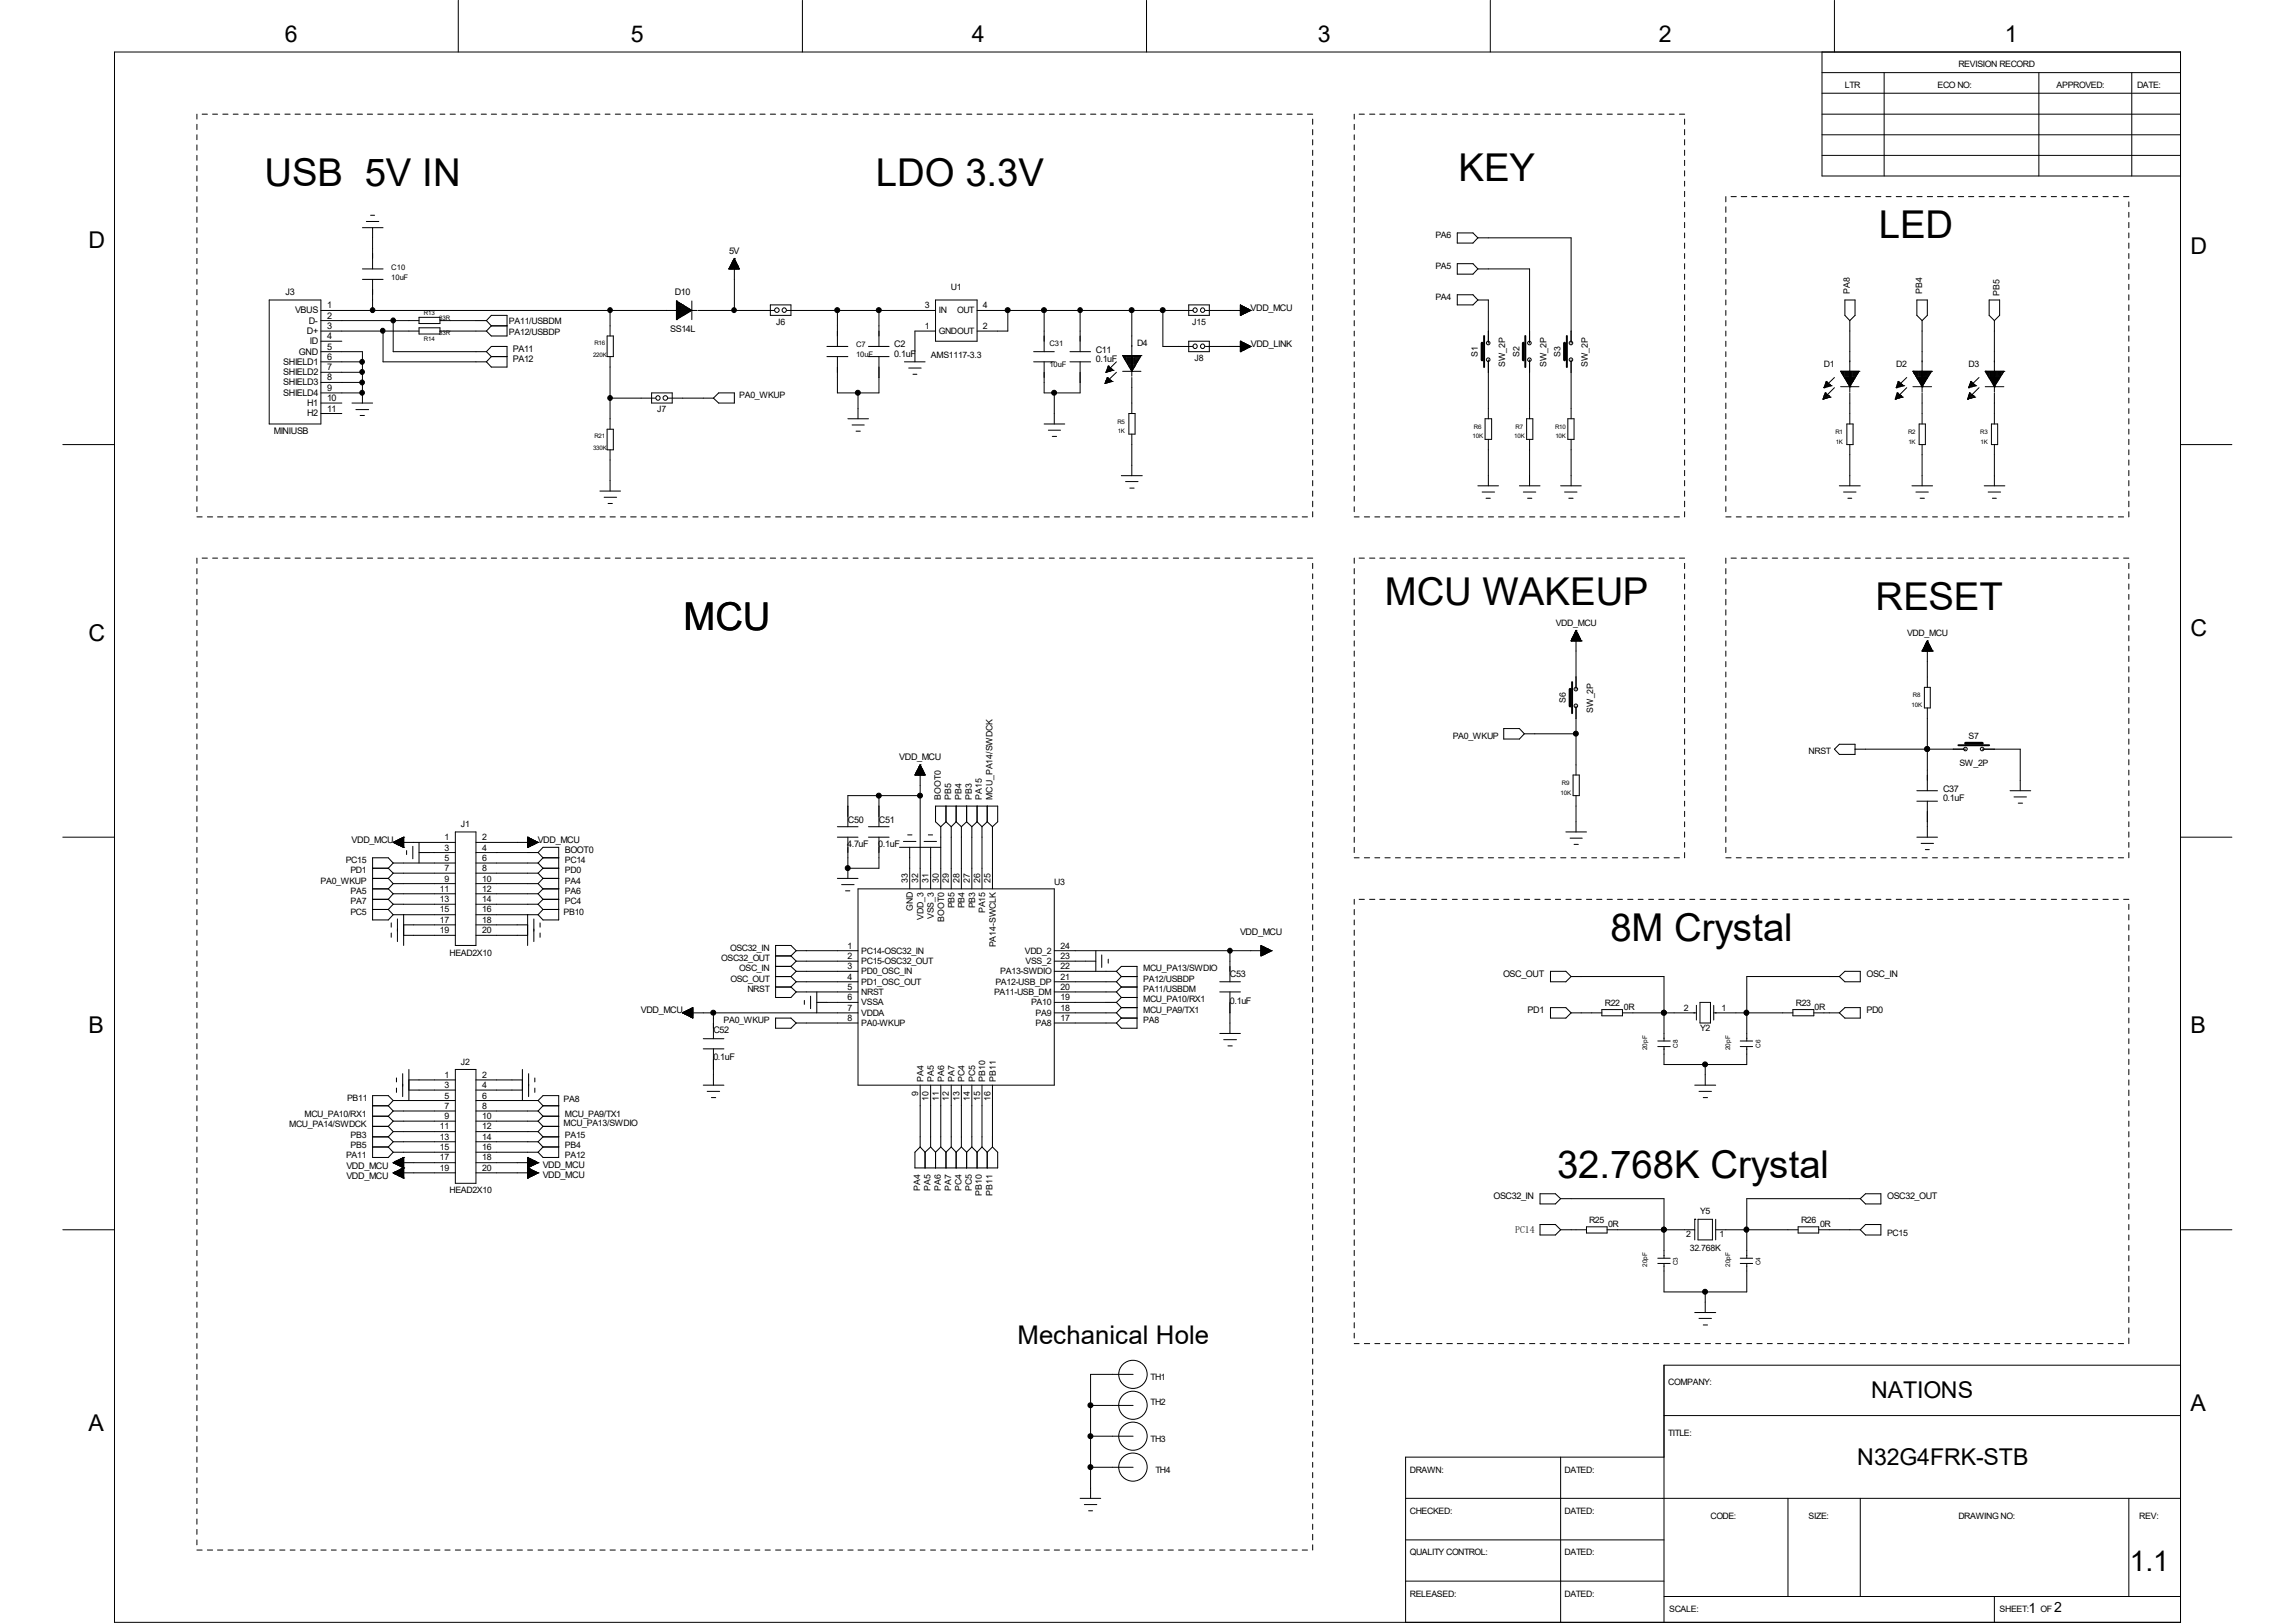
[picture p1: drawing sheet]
<svg xmlns="http://www.w3.org/2000/svg" width="297mm" height="210mm" viewBox="0 0 297 210" stroke-linecap="round" stroke-linejoin="round" font-family="sans-serif">
<defs><g id="words">
<g font-size="5">
<text x="188.8" y="23.5">KEY</text>
<text x="34.2" y="24.1">USB 5V IN</text>
<text x="113.4" y="24.1">LDO 3.3V</text>
<text x="243.2" y="30.8">LED</text>
<text x="88.5" y="81.6">MCU</text>
<text x="179.2" y="78.3">MCU WAKEUP</text>
<text x="242.7" y="78.9">RESET</text>
<text x="208.4" y="121.7">8M Crystal</text>
<text x="201.5" y="152.4">32.768K Crystal</text>
</g>
<text font-size="3.7" x="275.6" y="203.2">1.1</text>
<text font-size="3.3" x="131.7" y="173.9">Mechanical Hole</text>
<g font-size="3">
<text x="36.9" y="5.4">6</text>
<text x="81.6" y="5.4">5</text>
<text x="125.8" y="5.4">4</text>
<text x="170.6" y="5.4">3</text>
<text x="214.7" y="5.4">2</text>
<text x="259.5" y="5.4">1</text>
<text x="11.5" y="32.1">D</text>
<text x="283.5" y="32.8">D</text>
<text x="11.5" y="82.9">C</text>
<text x="283.5" y="82.3">C</text>
<text x="11.5" y="133.7">B</text>
<text x="283.5" y="133.7">B</text>
<text x="11.5" y="185.2">A</text>
<text x="242.1" y="180.9">NATIONS</text>
<text x="283.5" y="182.5">A</text>
<text x="240.4" y="189.6">N32G4FRK-STB</text>
</g>
<g font-size="1.8">
<text x="262.5" y="208.7">1</text>
<text x="265.9" y="208.6">2</text>
</g>
<text font-size="1.3" x="196.1" y="159.6">PC14</text>
<g font-size="1.2">
<text x="94.4" y="32.8">5V</text>
<text x="37" y="38.1">J3</text>
<text x="38.2" y="40.6">VBUS</text>
<text x="40" y="41.9">D-</text>
<text x="42.3" y="39.9">1</text>
<text x="42.3" y="41.2">2</text>
<text x="87.3" y="38.1">D10</text>
<text x="161.8" y="40.3">VDD_MCU</text>
<text x="36.7" y="47.2">SHIELD1</text>
<text x="38.7" y="45.9">GND</text>
<text x="39.7" y="43.2">D+</text>
<text x="40.1" y="44.5">ID</text>
<text x="42.3" y="42.5">3</text>
<text x="42.3" y="43.9">4</text>
<text x="42.3" y="45.3">5</text>
<text x="42.3" y="46.6">6</text>
<text x="42.3" y="47.9">7</text>
<text x="66.4" y="45.5">PA11</text>
<text x="66.4" y="46.8">PA12</text>
<text x="86.7" y="43">SS14L</text>
<text x="115.7" y="45">C2</text>
<text x="115.7" y="46.2">0.1uF</text>
<text x="141.8" y="45.6">C11</text>
<text x="141.8" y="46.8">0.1uF</text>
<text x="161.9" y="45">VDD_LINK</text>
<text x="36.7" y="48.6">SHIELD2</text>
<text x="36.7" y="49.9">SHIELD3</text>
<text x="36.7" y="51.2">SHIELD4</text>
<text x="39.8" y="52.5">H1</text>
<text x="39.8" y="53.9">H2</text>
<text x="42.3" y="49.2">8</text>
<text x="42.3" y="50.6">9</text>
<text x="42.3" y="51.9">10</text>
<text x="42.3" y="53.3">11</text>
<text x="35.4" y="56.2">MINIUSB</text>
<text x="116.4" y="98.3">VDD_MCU</text>
<text x="109.7" y="106.5">C50</text>
<text x="113.7" y="106.5">C51</text>
<text x="251.5" y="102.4">C37</text>
<text x="251.5" y="103.6">0.1uF</text>
<text x="45.5" y="109.1">VDD_MCU</text>
<text x="69.6" y="109.1">VDD_MCU</text>
<text x="73.1" y="110.3">BOOT0</text>
<text x="109.6" y="109.6">4.7uF</text>
<text x="113.7" y="109.6">0.1uF</text>
<text x="160.5" y="121">VDD_MCU</text>
<text x="82.9" y="131.1">VDD_MCU</text>
<text x="159.2" y="126.4">C53</text>
<text x="159.2" y="129.9">0.1uF</text>
<text x="194.5" y="126.4">OSC_OUT</text>
<text x="197.7" y="131.1">PD1</text>
<text x="241.6" y="126.4">OSC_IN</text>
<text x="241.6" y="131.1">PD0</text>
<text x="92.3" y="133.7">C52</text>
<text x="92.3" y="137.2">0.1uF</text>
<text x="44.8" y="151.3">VDD_MCU</text>
<text x="44.8" y="152.6">VDD_MCU</text>
<text x="70.2" y="151.1">VDD_MCU</text>
<text x="70.2" y="152.4">VDD_MCU</text>
<text x="193.3" y="155.1">OSC32_IN</text>
<text x="244.2" y="155.1">OSC32_OUT</text>
</g>
<g font-size="1.1">
<text x="238.8" y="11.4">LTR</text>
<text x="250.7" y="11.4">ECO NO:</text>
<text x="253.4" y="8.7">REVISION RECORD</text>
<text x="266.1" y="11.4">APPROVED:</text>
<text x="276.6" y="11.4">DATE:</text>
<text x="185.8" y="34.8">PA5</text>
<text x="185.8" y="30.8">PA6</text>
<text x="65.9" y="41.9">PA11/USBDM</text>
<text x="100.5" y="42">J6</text>
<text x="119.7" y="39.9">3</text>
<text x="121.5" y="40.6">IN</text>
<text x="123.1" y="37.5">U1</text>
<text x="123.9" y="40.6">OUT</text>
<text x="127.2" y="39.9">4</text>
<text x="154.3" y="42">J15</text>
<text x="185.8" y="38.8">PA4</text>
<text x="239.4" y="38" transform="rotate(-90 239.4 38)">PA8</text>
<text x="248.8" y="38" transform="rotate(-90 248.8 38)">PB4</text>
<text x="258.8" y="38.3" transform="rotate(-90 258.8 38.3)">PB5</text>
<text x="65.9" y="43.3">PA12/USBDP</text>
<text x="119.7" y="42.5">1</text>
<text x="120.5" y="46.3">AMS1117-3.3</text>
<text x="121.5" y="43.2">GNDOUT</text>
<text x="127.2" y="42.5">2</text>
<text x="147.2" y="44.8">D4</text>
<text x="154.6" y="46.7">J8</text>
<text x="191.3" y="46.2" transform="rotate(-90 191.3 46.2)">S1</text>
<text x="194.8" y="47.5" transform="rotate(-90 194.8 47.5)">SW_2P</text>
<text x="196.6" y="46.2" transform="rotate(-90 196.6 46.2)">S2</text>
<text x="200.2" y="47.5" transform="rotate(-90 200.2 47.5)">SW_2P</text>
<text x="202" y="46.2" transform="rotate(-90 202 46.2)">S3</text>
<text x="205.5" y="47.5" transform="rotate(-90 205.5 47.5)">SW_2P</text>
<text x="236.1" y="47.5">D1</text>
<text x="245.4" y="47.5">D2</text>
<text x="254.8" y="47.5">D3</text>
<text x="85" y="53.3">J7</text>
<text x="95.7" y="51.5">PA0_WKUP</text>
<text x="201.3" y="80.9">VDD_MCU</text>
<text x="246.8" y="82.3">VDD_MCU</text>
<text x="188" y="95.6">PA0_WKUP</text>
<text x="202.7" y="91" transform="rotate(-90 202.7 91)">S6</text>
<text x="206.2" y="92.2" transform="rotate(-90 206.2 92.2)">SW_2P</text>
<text x="254.8" y="95.6">S7</text>
<text x="234.1" y="97.6">NRST</text>
<text x="253.6" y="99.1">SW_2P</text>
<text x="59.6" y="107">J1</text>
<text x="121.8" y="103.5" transform="rotate(-90 121.8 103.5)">BOOT0</text>
<text x="123.1" y="103.5" transform="rotate(-90 123.1 103.5)">PB5</text>
<text x="124.4" y="103.5" transform="rotate(-90 124.4 103.5)">PB4</text>
<text x="125.8" y="103.5" transform="rotate(-90 125.8 103.5)">PB3</text>
<text x="127.1" y="103.5" transform="rotate(-90 127.1 103.5)">PA15</text>
<text x="128.4" y="103.5" transform="rotate(-90 128.4 103.5)">MCU_PA14/SWDCK</text>
<text x="44.7" y="111.7">PC15</text>
<text x="45.3" y="113">PD1</text>
<text x="57.5" y="108.8">1</text>
<text x="57.5" y="110.1">3</text>
<text x="57.5" y="111.4">5</text>
<text x="57.5" y="112.7">7</text>
<text x="62.4" y="108.8">2</text>
<text x="62.4" y="110.1">4</text>
<text x="62.4" y="111.4">6</text>
<text x="62.4" y="112.7">8</text>
<text x="73.1" y="111.7">PC14</text>
<text x="73.1" y="113">PD0</text>
<text x="41.5" y="114.3">PA0_WKUP</text>
<text x="45.3" y="118.4">PC5</text>
<text x="45.4" y="115.7">PA5</text>
<text x="45.4" y="117">PA7</text>
<text x="56.9" y="115.4">11</text>
<text x="56.9" y="116.8">13</text>
<text x="56.9" y="118.1">15</text>
<text x="56.9" y="119.4">17</text>
<text x="57.5" y="114.1">9</text>
<text x="62.4" y="115.4">12</text>
<text x="62.4" y="116.8">14</text>
<text x="62.4" y="118.1">16</text>
<text x="62.4" y="119.4">18</text>
<text x="62.4" y="114.1">10</text>
<text x="72.9" y="118.4">PB10</text>
<text x="73.1" y="115.7">PA6</text>
<text x="73.1" y="117">PC4</text>
<text x="73.1" y="114.3">PA4</text>
<text x="117.5" y="114.2" transform="rotate(-90 117.5 114.2)">33</text>
<text x="118.2" y="117.9" transform="rotate(-90 118.2 117.9)">GND</text>
<text x="118.8" y="114.2" transform="rotate(-90 118.8 114.2)">32</text>
<text x="119.5" y="119" transform="rotate(-90 119.5 119)">VDD_3</text>
<text x="120.1" y="114.2" transform="rotate(-90 120.1 114.2)">31</text>
<text x="120.9" y="119" transform="rotate(-90 120.9 119)">VSS_3</text>
<text x="121.5" y="114.2" transform="rotate(-90 121.5 114.2)">30</text>
<text x="122.2" y="119.2" transform="rotate(-90 122.2 119.2)">BOOT0</text>
<text x="122.8" y="114.2" transform="rotate(-90 122.8 114.2)">29</text>
<text x="123.5" y="117.6" transform="rotate(-90 123.5 117.6)">PB5</text>
<text x="124.2" y="114.2" transform="rotate(-90 124.2 114.2)">28</text>
<text x="124.8" y="117.6" transform="rotate(-90 124.8 117.6)">PB4</text>
<text x="125.5" y="114.2" transform="rotate(-90 125.5 114.2)">27</text>
<text x="126.2" y="117.6" transform="rotate(-90 126.2 117.6)">PB3</text>
<text x="126.8" y="114.2" transform="rotate(-90 126.8 114.2)">26</text>
<text x="127.5" y="118.2" transform="rotate(-90 127.5 118.2)">PA15</text>
<text x="128.2" y="114.2" transform="rotate(-90 128.2 114.2)">25</text>
<text x="136.4" y="114.5">U3</text>
<text x="56.9" y="120.7">19</text>
<text x="58.2" y="123.7">HEAD2X10</text>
<text x="62.4" y="120.7">20</text>
<text x="93.3" y="124.4">OSC32_OUT</text>
<text x="94.5" y="123">OSC32_IN</text>
<text x="95.7" y="125.7">OSC_IN</text>
<text x="109.7" y="122.8">1</text>
<text x="109.7" y="124.1">2</text>
<text x="109.7" y="125.4">3</text>
<text x="111.5" y="123.4">PC14-OSC32_IN</text>
<text x="111.5" y="124.8">PC15-OSC32_OUT</text>
<text x="128.9" y="122.6" transform="rotate(-90 128.9 122.6)">PA14-SWCLK</text>
<text x="132.6" y="123.4">VDD_2</text>
<text x="132.7" y="124.8">VSS_2</text>
<text x="137.2" y="125.4">22</text>
<text x="137.2" y="124.1">23</text>
<text x="137.2" y="122.8">24</text>
<text x="148" y="125.7">MCU_PA13/SWDIO</text>
<text x="94.5" y="127">OSC_OUT</text>
<text x="96.7" y="128.4">NRST</text>
<text x="109.7" y="126.8">4</text>
<text x="109.7" y="128.1">5</text>
<text x="109.7" y="129.5">6</text>
<text x="109.7" y="130.8">7</text>
<text x="111.5" y="126.1">PD0_OSC_IN</text>
<text x="111.5" y="127.4">PD1_OSC_OUT</text>
<text x="111.5" y="128.7">NRST</text>
<text x="111.5" y="130.1">VSSA</text>
<text x="111.5" y="131.4">VDDA</text>
<text x="128.7" y="128.7">PA11-USB_DM</text>
<text x="128.8" y="127.4">PA12-USB_DP</text>
<text x="129.5" y="126.1">PA13-SWDIO</text>
<text x="133.4" y="130.1">PA10</text>
<text x="134" y="131.4">PA9</text>
<text x="137.2" y="130.8">18</text>
<text x="137.2" y="129.5">19</text>
<text x="137.2" y="128.1">20</text>
<text x="137.2" y="126.8">21</text>
<text x="148" y="127">PA12/USBDP</text>
<text x="148" y="129.7">MCU_PA10/RX1</text>
<text x="148" y="131.1">MCU_PA9/TX1</text>
<text x="148" y="128.4">PA11/USBDM</text>
<text x="207.7" y="130.2">R22</text>
<text x="210.1" y="130.6">0R</text>
<text x="217.9" y="130.8">2</text>
<text x="222.8" y="130.8">1</text>
<text x="232.4" y="130.2">R23</text>
<text x="234.8" y="130.6">0R</text>
<text x="59.6" y="137.8">J2</text>
<text x="93.6" y="132.4">PA0_WKUP</text>
<text x="109.7" y="132.1">8</text>
<text x="111.5" y="132.8">PA0-WKUP</text>
<text x="134" y="132.8">PA8</text>
<text x="137.2" y="132.1">17</text>
<text x="148" y="132.4">PA8</text>
<text x="220" y="133.4">Y2</text>
<text x="44.9" y="142.4">PB11</text>
<text x="57.5" y="139.5">1</text>
<text x="57.5" y="140.8">3</text>
<text x="57.5" y="142.2">5</text>
<text x="57.5" y="143.5">7</text>
<text x="62.4" y="139.5">2</text>
<text x="62.4" y="140.8">4</text>
<text x="62.4" y="142.2">6</text>
<text x="62.4" y="143.5">8</text>
<text x="72.9" y="142.5">PA8</text>
<text x="118.8" y="141.9" transform="rotate(-90 118.8 141.9)">9</text>
<text x="119.5" y="140" transform="rotate(-90 119.5 140)">PA4</text>
<text x="120.1" y="142.5" transform="rotate(-90 120.1 142.5)">10</text>
<text x="120.9" y="140" transform="rotate(-90 120.9 140)">PA5</text>
<text x="121.5" y="142.5" transform="rotate(-90 121.5 142.5)">11</text>
<text x="122.2" y="140" transform="rotate(-90 122.2 140)">PA6</text>
<text x="122.8" y="142.5" transform="rotate(-90 122.8 142.5)">12</text>
<text x="123.5" y="140" transform="rotate(-90 123.5 140)">PA7</text>
<text x="124.2" y="142.5" transform="rotate(-90 124.2 142.5)">13</text>
<text x="124.8" y="140" transform="rotate(-90 124.8 140)">PC4</text>
<text x="125.5" y="142.5" transform="rotate(-90 125.5 142.5)">14</text>
<text x="126.2" y="140" transform="rotate(-90 126.2 140)">PC5</text>
<text x="126.8" y="142.5" transform="rotate(-90 126.8 142.5)">15</text>
<text x="127.5" y="140" transform="rotate(-90 127.5 140)">PB10</text>
<text x="128.2" y="142.5" transform="rotate(-90 128.2 142.5)">16</text>
<text x="128.9" y="140" transform="rotate(-90 128.9 140)">PB11</text>
<text x="37.4" y="145.8">MCU_PA14/SWDCK</text>
<text x="39.4" y="144.5">MCU_PA10/RX1</text>
<text x="44.8" y="149.9">PA11</text>
<text x="45.4" y="147.2">PB3</text>
<text x="45.4" y="148.5">PB5</text>
<text x="56.9" y="146.1">11</text>
<text x="56.9" y="147.5">13</text>
<text x="56.9" y="148.8">15</text>
<text x="57.5" y="144.8">9</text>
<text x="62.4" y="146.1">12</text>
<text x="62.4" y="147.5">14</text>
<text x="62.4" y="148.8">16</text>
<text x="62.4" y="144.8">10</text>
<text x="72.9" y="145.8">MCU_PA13/SWDIO</text>
<text x="73.1" y="144.5">MCU_PA9/TX1</text>
<text x="73.1" y="148.5">PB4</text>
<text x="73.1" y="147.2">PA15</text>
<text x="73.1" y="149.9">PA12</text>
<text x="56.9" y="150.2">17</text>
<text x="56.9" y="151.5">19</text>
<text x="58.2" y="154.4">HEAD2X10</text>
<text x="62.4" y="150.2">18</text>
<text x="62.4" y="151.5">20</text>
<text x="119.1" y="154.1" transform="rotate(-90 119.1 154.1)">PA4</text>
<text x="120.4" y="154.1" transform="rotate(-90 120.4 154.1)">PA5</text>
<text x="121.8" y="154.1" transform="rotate(-90 121.8 154.1)">PA6</text>
<text x="123.1" y="154.1" transform="rotate(-90 123.1 154.1)">PA7</text>
<text x="124.4" y="154.1" transform="rotate(-90 124.4 154.1)">PC4</text>
<text x="125.8" y="154.1" transform="rotate(-90 125.8 154.1)">PC5</text>
<text x="127.1" y="154.7" transform="rotate(-90 127.1 154.7)">PB10</text>
<text x="128.4" y="154.7" transform="rotate(-90 128.4 154.7)">PB11</text>
<text x="205.7" y="158.3">R25</text>
<text x="208.1" y="158.7">0R</text>
<text x="218.2" y="160">2</text>
<text x="218.7" y="161.9">32.768K</text>
<text x="220" y="157.1">Y5</text>
<text x="222.5" y="160">1</text>
<text x="233.1" y="158.3">R26</text>
<text x="235.5" y="158.7">0R</text>
<text x="244.2" y="159.9">PC15</text>
<text x="148.9" y="178.5">TH1</text>
<text x="215.9" y="179.2">COMPANY:</text>
<text x="148.9" y="181.9">TH2</text>
<text x="215.9" y="185.8">TITLE:</text>
<text x="148.9" y="186.6">TH3</text>
<text x="149.5" y="190.5">TH4</text>
<text x="182.5" y="190.5">DRAWN:</text>
<text x="202.5" y="190.5">DATED:</text>
<text x="182.5" y="195.9">CHECKED:</text>
<text x="202.5" y="195.9">DATED:</text>
<text x="221.4" y="196.6">CODE:</text>
<text x="234.1" y="196.6">SIZE:</text>
<text x="253.4" y="196.6">DRAWING NO:</text>
<text x="276.9" y="196.6">REV:</text>
<text x="182.5" y="201.3">QUALITY CONTROL:</text>
<text x="202.5" y="201.3">DATED:</text>
<text x="182.5" y="206.6">RELEASED:</text>
<text x="202.5" y="206.6">DATED:</text>
<text x="216" y="208.6">SCALE:</text>
<text x="258.8" y="208.6">SHEET:</text>
<text x="264.1" y="208.6">OF</text>
</g>
<g font-size="1">
<text x="50.6" y="34.9">C10</text>
<text x="50.6" y="36.2">10uF</text>
<text x="110.8" y="45">C7</text>
<text x="110.8" y="46.2">10uF</text>
<text x="135.8" y="44.8">C31</text>
<text x="135.8" y="47.5">10uF</text>
</g>
<g font-size=".8">
<text x="54.9" y="40.8">R13</text>
<text x="56.9" y="41.4">33R</text>
<text x="54.9" y="44.2">R14</text>
<text x="56.9" y="43.4">33R</text>
<text x="76.8" y="46.1">220K</text>
<text x="76.9" y="44.7">R16</text>
<text x="76.8" y="58.2">330K</text>
<text x="76.9" y="56.7">R21</text>
<text x="144.6" y="54.9">R5</text>
<text x="144.7" y="56.1">1K</text>
<text x="190.6" y="56.7">10K</text>
<text x="190.8" y="55.5">R6</text>
<text x="196" y="56.7">10K</text>
<text x="196.1" y="55.5">R7</text>
<text x="201.3" y="55.5">R10</text>
<text x="201.3" y="56.7">10K</text>
<text x="237.5" y="56.2">R1</text>
<text x="237.6" y="57.4">1K</text>
<text x="246.9" y="56.2">R2</text>
<text x="247" y="57.4">1K</text>
<text x="256.3" y="56.2">R3</text>
<text x="256.3" y="57.4">1K</text>
<text x="247.4" y="91.5">10K</text>
<text x="247.6" y="90.3">R8</text>
<text x="202.1" y="101.6">R9</text>
<text x="202" y="102.9">10K</text>
<text x="213.2" y="135.9" transform="rotate(-90 213.2 135.9)">20pF</text>
<text x="217.1" y="135.6" transform="rotate(-90 217.1 135.6)">C8</text>
<text x="223.9" y="135.9" transform="rotate(-90 223.9 135.9)">20pF</text>
<text x="227.8" y="135.6" transform="rotate(-90 227.8 135.6)">C6</text>
<text x="213.2" y="164" transform="rotate(-90 213.2 164)">20pF</text>
<text x="217.1" y="163.7" transform="rotate(-90 217.1 163.7)">C3</text>
<text x="223.9" y="164" transform="rotate(-90 223.9 164)">20pF</text>
<text x="227.8" y="163.7" transform="rotate(-90 227.8 163.7)">C4</text>
</g>
</g></defs>
<g fill="none" stroke="#000" stroke-width=".13">
<path d="M14.8 6.7h267.4v203.2h-267.4zM25.5 14.8v.6M25.5 16.1v.7M25.5 17.4v.7M25.5 18.8v.6M26.2 14.8h.6M27.5 14.8h.7M28.8 14.8h.7M30.2 14.8h.6M31.5 14.8h.7M32.9 14.8h.6M34.2 14.8h.6"/>
<path d="M35.5 14.8h.7M36.9 14.8h.6M38.2 14.8h.7M39.5 14.8h.7M40.9 14.8h.6M42.2 14.8h.7M43.5 14.8h.7M44.9 14.8h.7M46.2 14.8h.7M47.5 14.8h.7M48.9 14.8h.7M50.2 14.8h.7"/>
<path d="M51.6 14.8h.6M52.9 14.8h.7M54.2 14.8h.7M55.6 14.8h.6M56.9 14.8h.7M58.3 14.8h.6M59.3 0v6.7M59.6 14.8h.6M60.9 14.8h.7M62.3 14.8h.6M63.6 14.8h.7M64.9 14.8h.7"/>
<path d="M66.3 14.8h.6M67.6 14.8h.7M68.9 14.8h.7M70.3 14.8h.7M71.6 14.8h.7M72.9 14.8h.7M74.3 14.8h.7M75.6 14.8h.7M77 14.8h.6M78.3 14.8h.7M79.6 14.8h.7M81 14.8h.6"/>
<path d="M82.3 14.8h.7M83.7 14.8h.6M85 14.8h.6M86.3 14.8h.7M87.7 14.8h.6M89 14.8h.7M90.3 14.8h.7M91.7 14.8h.6M93 14.8h.7M94.3 14.8h.7M95.7 14.8h.7M97 14.8h.7"/>
<path d="M98.3 14.8h.7M99.7 14.8h.7M101 14.8h.7M102.4 14.8h.6M103.7 14.8h.7M103.8 0v6.7M105 14.8h.7M106.4 14.8h.6M107.7 14.8h.7M109.1 14.8h.6M110.4 14.8h.6M111.7 14.8h.7"/>
<path d="M113.1 14.8h.6M114.4 14.8h.7M115.7 14.8h.7M117.1 14.8h.6M118.4 14.8h.7M119.7 14.8h.7M121.1 14.8h.7M122.4 14.8h.7M123.7 14.8h.7M125.1 14.8h.7M126.4 14.8h.7M127.8 14.8h.6"/>
<path d="M129.1 14.8h.7M130.4 14.8h.7M131.8 14.8h.6M133.1 14.8h.7M134.5 14.8h.6M135.8 14.8h.6M137.1 14.8h.7M138.5 14.8h.6M139.8 14.8h.7M141.1 14.8h.7M142.5 14.8h.6M143.8 14.8h.7"/>
<path d="M145.1 14.8h.7M146.5 14.8h.7M147.8 14.8h.7M148.4 0v6.7M149.1 14.8h.8M150.5 14.8h.7M151.8 14.8h.7M153.2 14.8h.6M154.5 14.8h.7M155.8 14.8h.7M157.2 14.8h.7M158.5 14.8h.7"/>
<path d="M159.9 14.8h.6M161.2 14.8h.6M162.6 14.8h.6M163.9 14.8h.6M165.2 14.8h.7M166.5 14.8h.7M167.9 14.8h.6M169.2 14.8h.7M169.9 15.4v.7M169.9 16.8v.6M169.9 18.1v.7M169.9 19.4v.7"/>
<path d="M175.3 14.8v.6M175.3 16.1v.7M175.3 17.4v.7M175.3 18.8v.6M175.9 14.8h.7M177.2 14.8h.7M178.6 14.8h.6M179.9 14.8h.7M181.2 14.8h.7M182.6 14.8h.7M183.9 14.8h.7M185.3 14.8h.6"/>
<path d="M186.6 14.8h.6M188 14.8h.6M189.3 14.8h.6M190.6 14.8h.7M191.9 14.8h.7M192.9 0v6.7M193.3 14.8h.6M194.6 14.8h.7M196 14.8h.6M197.3 14.8h.7M198.6 14.8h.7M199.9 14.8h.8"/>
<path d="M201.3 14.8h.7M202.6 14.8h.7M204 14.8h.6M205.3 14.8h.7M206.6 14.8h.7M208 14.8h.7M209.3 14.8h.7M210.7 14.8h.6M212 14.8h.6M213.4 14.8h.6M214.7 14.8h.6M216 14.8h.7"/>
<path d="M217.3 14.8h.7M218 15.4v.7M218 16.8v.6M218 18.1v.7M218 19.4v.7M235.8 14.8h46.4M235.8 9.4h46.4M235.8 12.1h46.4M235.8 17.4h46.4M235.8 6.7v16.1h46.4M237.4 0v6.7M243.8 9.4v13.4"/>
<path d="M263.9 9.4v13.4M275.9 9.4v13.4M25.5 20.1v.6M25.5 21.4v.7M25.5 22.8v.7M25.5 24.1v.7M25.5 25.4v.7M25.5 26.8v.7M25.5 28.1v.7M25.5 29.5v.6M25.5 30.8v.7M25.5 32.1v.7"/>
<path d="M25.5 33.4v.7M25.5 34.8v.7M25.5 36.2v.6M25.5 37.5v.6M25.5 38.8v.7M34.8 38.8h6.7v16.1h-6.7zM46.9 34.8h2.7M46.9 36.2h2.7M46.9 29.5h2.7M47.4 28.7h1.6M48 27.9h.5M48.2 29.5v5.3"/>
<path d="M48.2 36.2v4M87.5 38.9h.1M87.5 39.5h.9M87.5 38.9v2.5M87.5 39.3h.7v1.6h-.7M87.5 39.8h1.4v.8h-1.4M87.5 38.9l2 1.3M87.5 39.9h1.6M87.5 39.6h1.1M87.5 39.2h.5M87.5 39.1h.2M87.7 39v2.3"/>
<path d="M87.8 39.1v2.1M87.9 39.2v1.9M88.1 39.3v1.7M88.3 39.4v1.5M88.5 39.5v1.3M88.6 39.6v1.1M88.7 39.7v.9M89 39.8v.7M89.1 39.9v.5M89.2 40v.3M89.5 38.9v2.5M94.4 34.8h1.3"/>
<path d="M94.4 34.7v.1M94.4 34.7h1.2M94.4 34.8v-.2h1.2v.2M94.4 34.6h1.2M94.5 34.5h1v.3M94.5 34.5v.3M94.5 34.5h1M94.5 34.4h1v.4M94.5 34.4v.4M94.6 34.4h.9M94.6 34.3h.9v.5M94.6 34.3v.5"/>
<path d="M94.6 34.2h.8M94.7 34.8v-.6h.7v.6M94.7 34.2h.6M94.7 34.1h.6v.7M94.7 34h.6v.8M94.7 34v.8M94.8 34h.4M94.8 33.9h.4v.9M94.8 33.8v1M94.8 33.8h.4M94.8 33.8h.4v1M94.8 33.7v1.1"/>
<path d="M94.9 33.7h.3M94.9 33.7h.2v1.1M94.9 33.6v1.2M95 33.6h.1M95 33.6h.1v1.2M95 33.5v1.3M95 33.5h.1M95 33.4h.1M95 33.4l-.7 1.4h1.4M95 33.4v6.8M95 33.4l.7 1.4M95.3 34.1h-.6v.7"/>
<path d="M99.7 39.5h2.7v1.3h-2.7zM121.1 38.8h5.3v5.4h-5.3zM153.8 39.5h2.7v1.3h-2.7zM160.5 39.7h.5v.9h-.5M160.5 39.9h.8v.5M160.5 39.6h.3v1.1M160.5 39.5h.2v1.2h-.2M160.5 39.7h.4v.9h-.4M160.5 40h1v.3M160.5 39.9h.9v.4M160.5 39.8h.7v.7M160.5 39.8h.6v.7"/>
<path d="M160.5 39.5l.1 1.3M160.7 39.5v1.3M160.7 39.6v1.1M160.8 39.7v1h-.3M161 39.7v.9M161.1 39.8v.8M161.2 39.8v.7M161.3 39.8v.6M161.4 39.9v.5M161.5 40v.3h-1M169.9 20.7v.7M169.9 22.1v.7"/>
<path d="M169.9 23.5v.6M169.9 24.8v.6M169.9 26.1v.7M169.9 27.5v.6M169.9 28.8v.7M169.9 30.1v.7M169.9 31.5v.6M169.9 32.8v.6M169.9 34.1v.7M169.9 35.5v.7M169.9 36.8v.7M169.9 38.1v.7"/>
<path d="M169.9 39.5v.7M175.3 20.1v.6M175.3 21.4v.7M175.3 22.8v.7M175.3 24.1v.7M175.3 25.4v.7M175.3 26.8v.7M175.3 28.1v.7M175.3 29.5v.6M175.3 30.8v.7M175.3 32.1v.7M175.3 33.4v.7"/>
<path d="M175.3 34.8v.7M175.3 36.2v.6M175.3 37.5v.6M175.3 38.8v.7M188.6 38.1h2l.7 .7-.7 .7h-2zM188.6 30.1h2l.7 .7-.7 .7h-2zM188.6 34.1h2l.7 .7-.7 .7h-2zM191.3 38.8h1.3v5.6M191.3 34.8h6.7v9.6M191.3 30.8h12v13.6M218 20.7v.7M218 22.1v.7"/>
<path d="M218 23.5v.6M218 24.8v.6M218 26.1v.7M218 27.5v.6M218 28.8v.7M218 30.1v.7M218 31.5v.6M218 32.8v.6M218 34.1v.7M218 35.5v.7M218 36.8v.7M218 38.1v.7"/>
<path d="M218 39.5v.7M223.4 25.4v.7M223.4 26.8v.7M223.4 28.1v.7M223.4 29.5v.6M223.4 30.8v.7M223.4 32.1v.7M223.4 33.4v.7M223.4 34.8v.7M223.4 36.2v.6M223.4 37.5v.6M223.4 38.8v.7"/>
<path d="M224 25.4h.7M225.3 25.4h.8M226.7 25.4h.7M228 25.4h.7M229.4 25.4h.6M230.7 25.4h.7M232 25.4h.7M233.4 25.4h.7M234.7 25.4h.7M235.8 20.1h46.4M236.1 25.4h.6M237.4 25.4h.6"/>
<path d="M238.8 25.4h.6M238.8 38.8h1.3v2l-.7 .7-.6-.7zM240.1 25.4h.6M241.4 25.4h.7M242.7 25.4h.7M244.1 25.4h.6M245.4 25.4h.7M246.8 25.4h.6M248.1 25.4h.7M248.1 38.8h1.3v2l-.6 .7-.7-.7zM249.4 25.4h.7M250.7 25.4h.8"/>
<path d="M252.1 25.4h.7M253.4 25.4h.7M254.8 25.4h.6M256.1 25.4h.7M257.4 25.4h.7M257.4 38.8h1.4v2l-.7 .7-.7-.7zM258.8 25.4h.7M260.1 25.4h.7M261.5 25.4h.6M262.8 25.4h.6M264.2 25.4h.6M265.5 25.4h.6"/>
<path d="M266.8 25.4h.7M268.1 25.4h.7M269.5 25.4h.6M270.8 25.4h.7M272.2 25.4h.6M273.5 25.4h.7M274.8 25.4h.7M275.5 26.1v.7M275.5 27.5v.6M275.5 28.8v.7M275.5 30.1v.7M275.5 31.5v.6"/>
<path d="M275.5 32.8v.6M275.5 34.1v.7M275.5 35.5v.7M275.5 36.8v.7M275.5 38.1v.7M275.5 39.5v.7M8.1 57.5h6.7M25.5 40.2v.6M25.5 41.5v.7M25.5 42.8v.7M25.5 44.2v.6M25.5 45.5v.6"/>
<path d="M25.5 46.8v.7M25.5 48.2v.7M25.5 49.5v.7M25.5 50.8v.7M25.5 52.2v.7M25.5 53.5v.7M25.5 54.9v.6M25.5 56.2v.7M25.5 57.5v.7M25.5 58.8v.7M41.5 49.5h5.4M41.5 48.2h5.4"/>
<path d="M41.5 45.5h5.4v6.7M41.5 46.8h5.4M41.5 40.2h48.7M41.5 41.5h12.7M41.5 42.8h12.7M41.5 44.2h2.7M41.5 50.8h5.4M41.5 52.2h2.7M41.5 53.5h2.7M45.6 52.2h2.6M46.1 53h1.6M46.6 53.8h.6"/>
<path d="M46.9 50.8h.1M49.6 42.8v4h13.3M50.9 41.5v4h12M54.2 41.1h2.7v.8h-2.7zM54.2 42.4h2.7v.8h-2.7zM56.9 41.5h6M56.9 42.8h6M62.9 45.5l.7-.7h2v2.7h-2l-.7-.7M62.9 41.5l.7-.7h2v2.7h-2l-.7-.7M62.9 41.5l.7 .7M62.9 45.5l.7 .6M63.6 46.1h2"/>
<path d="M63.6 42.2h2M63.6 42.2l-.7 .6M63.6 46.1l-.7 .7M78.6 43.5h.8v2.6h-.8zM78.6 55.5h.8v2.7h-.8zM79 51.5h5.9M79 40.2v3.3M79 46.1v9.4M79 58.2v5.3M84.3 50.8h2.7v1.4h-2.7zM86.4 51.5h5.9M87.5 41.4h.1"/>
<path d="M87.5 40.8h.9M87.5 41.1h.5M87.5 41.2h.3M87.5 40.7h1.1M87.5 40.4h1.6M87.5 40.3h1.8M87.5 40h1.8M89.4 40v.2M89.5 40.2h.1M89.5 40.2l-2 1.2M90.3 40.2h9.9M92.3 51.5l.7-.7h2v1.4h-2z"/>
<path d="M101.8 40.2h19.3M107 44.8h2.7M107 46.1h2.7M108.4 40.2v4.6M108.4 46.1v4.7h5.3v-4.7M109.7 54.2h2.7M110.3 55h1.5M110.8 55.8h.5M111 50.8v3.4M112.4 44.8h2.7M112.4 46.1h2.7M113.7 40.2v4.6"/>
<path d="M117.1 46.8h2.6M117.6 47.6h1.6M118.2 48.4h.5M121.1 42.8h-2.7v4M126.4 40.2h28M130.4 40.2v2.6h-4M133.8 45.5h2.6M133.8 46.8h2.6M135.1 40.2v5.3M135.1 46.8v4h4.7v-4M135.1 54.9h2.7M135.7 55.7h1.5"/>
<path d="M136.2 56.5h.5M136.4 50.8v4.1M138.5 45.5h2.6M138.5 46.8h2.6M139.8 40.2v5.3M143 49.6h.1M143.1 49.4h.8M143.1 48.2h.1M143.2 48h.5M143.2 49.1h.4M143.3 49h.1M143.3 47.9h.8"/>
<path d="M143.3 48.9h.1M143.3 48.9v.7M143.3 48.9l-.3 .7M143.3 48.9l.5 .3M143.3 47.6h.5M143.4 47.5h.2M143.4 47.4h.1M143.4 47.4l-.3 .8M143.4 47.4l.5 .4M143.4 47.4v.7M143.4 48.9v.6M143.6 49.1v.4h-.6"/>
<path d="M143.6 47.5v.5M143.7 47.6v.4M143.7 49.1v.3M143.8 49.2h-.7v.4M143.8 47.7v.3M143.8 49.2v.2M143.8 49.2l.1 .2M143.9 49.4h.1M143.9 47.8h-.6v.3M143.9 47.8l.2 .1M143.9 47.8v.1M143.9 49.4l-.9 .2"/>
<path d="M144.1 47.9h.1M144.1 47.9l-1 .3M144.5 46.8l-1.4 1.4M144.5 48.2l-1.4 1.3M145.3 46h.1M145.3 48h2.4M145.3 46h2.4M145.3 46l1.2 2M145.4 46.1h2.2M145.4 46v.3M145.5 46.3h2M145.5 46.4h1.9"/>
<path d="M145.5 46v.5M145.6 46.6h1.8M145.7 46v.7h1.6v-.7M145.8 46.8h1.4M145.8 46v.9h1.3M145.9 47.1h1.1M146 46v1.2M146 47.2h1M146.1 53.5h.8v2.7h-.8zM146.1 46v1.4h.8v-1.4M146.1 47.5h.7M146.2 46v1.6"/>
<path d="M146.3 47.6h.4M146.3 47.8h.3M146.3 46v1.8M146.4 47.9h.2M146.5 48h.1M146.5 40.2v8.5M146.5 48.9v4.6M146.5 56.2v5.4M146.6 46v1.8M146.8 46v1.6M147 46v1.1M147.2 46v.9"/>
<path d="M147.4 46v.4M147.5 46v.3M147.7 46h.1M147.7 46l-1.2 2M150.5 40.2v4.6h3.9M153.8 44.2h2.7v1.3h-2.7zM156 44.8h5.8M156 40.2h5.8M160.5 45.5h.1M160.5 44.2h.1M160.5 40.8h.1M160.5 40.4h.9"/>
<path d="M160.5 44.2v1.3M160.5 40.5h.7M160.5 40.5h.8M160.5 40.3h1.2M160.5 40.2h1.3M160.5 40.1h1.3v.1M160.5 40h1.2v.3M160.5 44.2h.2v1.2h-.2M160.5 44.3h.2v1.1M160.5 44.3h.3v1M160.5 44.4h.5v.9M160.5 44.4h.6v.9h-.6"/>
<path d="M160.5 44.5h.7v.7M160.5 44.5h.8v.6M160.5 44.6h.9v.4M160.5 44.6h1v.4M160.5 44.7h1.1v.3M160.5 44.7h1.2v.2M160.5 44.8h1.3v.1M160.5 44.2l1.3 .6M160.5 45.3h.4M160.5 45.3h.5M160.5 45.2h.7M160.5 45.1h.8"/>
<path d="M160.5 45h1.2M160.5 44.9h1.3M160.6 44.2v1.3M160.7 44.2v1.2M160.8 44.3v1.1h-.3M160.9 44.4v.9M161 44.4v.9M161.1 44.4v.8M161.2 44.5v.6M161.3 44.5v.6M161.4 44.6v.4h-.9M161.5 44.7v.3h-1"/>
<path d="M161.6 40v.3h-1.1M161.7 44.7v.2M161.7 40v.2M161.8 44.8v.1M161.8 40.1v.1M161.8 40.2h.1M161.8 44.8h.1M161.8 40.2l-1.3 .6M161.8 40.2l-1.3-.7v1.3M161.8 44.8l-1.3 .7M169.9 40.8v.7M169.9 42.2v.6"/>
<path d="M169.9 43.5v.7M169.9 44.8v.7M169.9 46.1v.7M169.9 47.5v.7M169.9 48.9v.6M169.9 50.2v.6M169.9 51.5v.7M169.9 52.9v.6M169.9 54.2v.7M169.9 55.5v.7M169.9 56.9v.6M169.9 58.2v.6"/>
<path d="M169.9 59.5v.7M175.3 40.2v.6M175.3 41.5v.7M175.3 42.8v.7M175.3 44.2v.6M175.3 45.5v.6M175.3 46.8v.7M175.3 48.2v.7M175.3 49.5v.7M175.3 50.8v.7M175.3 52.2v.7M175.3 53.5v.7"/>
<path d="M175.3 54.9v.6M175.3 56.2v.7M175.3 57.5v.7M175.3 58.8v.7M192.2 54.2h.8v2.7h-.8zM192.6 46.6v7.6M192.6 56.9v6M197.6 54.2h.8v2.7h-.8zM198 46.6v7.6M198 56.9v6M202.9 54.2h.8v2.7h-.8zM203.3 46.6v7.6"/>
<path d="M203.3 56.9v6M218 40.8v.7M218 42.2v.6M218 43.5v.7M218 44.8v.7M218 46.1v.7M218 47.5v.7M218 48.9v.6M218 50.2v.6M218 51.5v.7M218 52.9v.6M218 54.2v.7"/>
<path d="M218 55.5v.7M218 56.9v.6M218 58.2v.6M218 59.5v.7M223.4 40.2v.6M223.4 41.5v.7M223.4 42.8v.7M223.4 44.2v.6M223.4 45.5v.6M223.4 46.8v.7M223.4 48.2v.7M223.4 49.5v.7"/>
<path d="M223.4 50.8v.7M223.4 52.2v.7M223.4 53.5v.7M223.4 54.9v.6M223.4 56.2v.7M223.4 57.5v.7M223.4 58.8v.7M235.9 51.6h.1M236 51.5h.5M236 51.4h.9M236.1 50.2h.1M236.1 50h.5"/>
<path d="M236.1 51.1h.4M236.2 49.9h.8M236.2 51h.1v.5M236.2 50.8h.1M236.2 50.8v.8M236.2 50.8l-.3 .8M236.2 50.8l.5 .4M236.3 49.6h.4M236.3 49.5h.2v.5M236.3 49.4h.1M236.3 49.4l-.2 .8M236.3 49.4l.6 .4"/>
<path d="M236.3 49.4v.7M236.5 51.1v.4M236.6 49.6v.4M236.6 51.1v.3M236.7 49.7v.3M236.7 51.2v.2M236.7 51.2l.2 .2M236.7 51.2h-.6v.4M236.9 51.4h.1M236.9 49.8h-.7v.3M236.9 49.8l.1 .1M236.9 49.8v.2"/>
<path d="M236.9 51.4l-1 .2M237 49.9h.1M237 49.9l-.9 .3M237.4 48.9l-1.3 1.3M237.4 50.2l-1.3 1.3M238.2 48h.1M238.2 50h2.4M238.2 48h2.4M238.2 48l1.2 2M238.3 48.2h2.2M238.3 48v.3M238.4 48.3h2.1"/>
<path d="M238.4 48.4h2M238.5 48v.5M238.5 48.6h1.8M238.6 48v.7h1.6v-.7M238.7 48.9h1.4M238.8 49h1.2M238.8 48v.9M238.9 48v1.1M238.9 49.2h1M239 54.9h.8v2.6h-.8zM239 48v1.4h.8v-1.4M239.1 49.5h.6"/>
<path d="M239.1 48v1.6h.5M239.3 49.8h.3M239.3 48v1.8M239.3 49.9h.2M239.4 50h.1M239.4 41.5v9.2M239.4 50.8v4.1M239.4 57.5v5.4M239.5 48v1.8M239.6 48v1.6M239.9 48v1.1h-1.1M240.1 48v.9"/>
<path d="M240.3 48v.5M240.5 48v.3M240.6 48h.1M240.6 48l-1.2 2M245.3 51.6h.1M245.4 51.5h.4M245.4 50.2h.1M245.4 51.4h.8M245.5 50h.5M245.5 51.1h.4M245.5 50.8h.1M245.5 49.9h.9"/>
<path d="M245.5 51h.2M245.5 50.8v.8M245.5 50.8l-.2 .8M245.5 50.8l.6 .4M245.6 49.6h.4M245.7 49.4h.1M245.7 49.5h.2M245.7 49.4l-.3 .8M245.7 49.4l.5 .4M245.7 49.4v.7M245.7 51v.5M245.8 49.5v.5"/>
<path d="M245.8 51.1v.4M246 49.6v.4M246 51.1v.3M246.1 51.2h-.7v.4M246.1 49.7v.3M246.1 51.2v.2M246.1 51.2l.1 .2M246.2 51.4h.1M246.2 49.8h-.7v.3M246.2 49.8l.2 .1M246.2 49.8v.2M246.2 51.4l-.9 .2"/>
<path d="M246.4 49.9h.1M246.4 49.9l-1 .3M246.8 48.9l-1.4 1.3M246.8 50.2l-1.4 1.3M247.6 48h.1M247.6 50h2.4M247.6 48h2.4M247.6 48l1.2 2M247.6 48.2h2.3M247.7 48v.3h2.1M247.8 48.4h1.9M247.8 48v.5"/>
<path d="M247.9 48.6h1.7M247.9 48v.7h1.7v-.7M248 48.9h1.5M248.1 48v.9M248.1 49h1.3M248.2 48v1.1M248.3 49.2h.9M248.4 54.9h.8v2.6h-.8zM248.4 48v1.4h.8v-1.4M248.5 49.5h.6M248.5 48v1.6M248.5 49.6h.5"/>
<path d="M248.6 49.8h.3M248.6 48v1.8M248.7 49.9h.1M248.8 50h.1M248.8 41.5v9.2M248.8 50.8v4.1M248.8 57.5v5.4M248.9 48v1.8M249 48v1.6M249.3 48v1.1h-1.1M249.4 48v.9M249.7 48v.5"/>
<path d="M249.8 48v.3M250 48h.1M250 48l-1.2 2M254.6 51.6h.1M254.7 51.5h.5M254.8 50.2h.1M254.8 51.4h.8M254.8 50h.5M254.8 51.1h.5M254.9 50.8h.1M254.9 49.9h.8M254.9 51h.2v.5"/>
<path d="M254.9 50.8v.8M254.9 50.8l-.3 .8M254.9 50.8l.5 .4M255 49.6h.4M255 49.5h.2v.5M255.1 49.4h.1M255.1 49.4l-.3 .8M255.1 49.4l.5 .4M255.1 49.4v.7M255.2 51.1v.4M255.3 49.6v.4M255.3 51.1v.3"/>
<path d="M255.4 51.2h-.6v.4M255.4 49.7v.3M255.4 51.2v.2M255.4 51.2l.2 .2M255.6 51.4h.1M255.6 49.8h-.7v.3M255.6 49.8l.1 .1M255.6 49.8v.2M255.6 51.4l-1 .2M255.7 49.9h.1M255.7 49.9l-.9 .3M256.1 48.9l-1.3 1.3"/>
<path d="M256.1 50.2l-1.3 1.3M256.9 48h.1M256.9 50h2.4M256.9 48h2.4M256.9 48l1.2 2M257 48.2h2.2M257 48v.3M257.1 48.3h2.1M257.2 48.4h1.9M257.2 48v.5M257.2 48.6h1.8M257.3 48v.7h1.6v-.7"/>
<path d="M257.4 48.9h1.4M257.4 48v.9M257.5 49h1.2M257.6 49.1h1.1M257.6 48v1.1M257.6 49.2h1M257.7 54.9h.8v2.6h-.8zM257.7 48v1.4h.8v-1.4M257.8 49.5h.6M257.9 48v1.6h.5M257.9 49.8h.4M258 48v1.8"/>
<path d="M258.1 49.9h.1M258.1 50h.1M258.1 41.5v9.2M258.1 50.8v4.1M258.1 57.5v5.4M258.2 48v1.8M258.4 48v1.6M258.7 48v1.1M258.8 48v.9M259.1 48v.5M259.2 48v.3M259.3 48h.1"/>
<path d="M259.3 48l-1.2 2M275.5 40.8v.7M275.5 42.2v.6M275.5 43.5v.7M275.5 44.8v.7M275.5 46.1v.7M275.5 47.5v.7M275.5 48.9v.6M275.5 50.2v.6M275.5 51.5v.7M275.5 52.9v.6M275.5 54.2v.7"/>
<path d="M275.5 55.5v.7M275.5 56.9v.6M275.5 58.2v.6M275.5 59.5v.7M282.2 57.5h6.6M25.5 60.2v.7M25.5 61.6v.6M25.5 62.9v.6M25.5 64.2v.7M25.5 65.6v.6M25.5 72.2v.7M25.5 73.6v.7"/>
<path d="M25.5 74.9v.7M25.5 76.2v.7M25.5 77.6v.7M25.5 78.9v.7M25.5 66.9h.7M26.2 72.2h.6M26.8 66.9h.7M27.5 72.2h.7M28.2 66.9h.6M28.8 72.2h.7M29.5 66.9h.7M30.2 72.2h.6"/>
<path d="M30.8 66.9h.7M31.5 72.2h.7M32.2 66.9h.7M32.9 72.2h.6M33.5 66.9h.7M34.2 72.2h.6M34.8 66.9h.7M35.5 72.2h.7M36.2 66.9h.7M36.9 72.2h.6M37.5 66.9h.7M38.2 72.2h.7"/>
<path d="M38.9 66.9h.6M39.5 72.2h.7M40.2 66.9h.7M40.9 72.2h.6M41.5 66.9h.7M42.2 72.2h.7M42.9 66.9h.6M43.5 72.2h.7M44.2 66.9h.7M44.9 72.2h.7M45.6 66.9h.6M46.2 72.2h.7"/>
<path d="M46.9 66.9h.6M47.5 72.2h.7M48.2 66.9h.7M48.9 72.2h.7M49.6 66.9h.6M50.2 72.2h.7M50.9 66.9h.7M51.6 72.2h.6M52.2 66.9h.7M52.9 72.2h.7M53.6 66.9h.6M54.2 72.2h.7"/>
<path d="M54.9 66.9h.7M55.6 72.2h.6M56.2 66.9h.7M56.9 72.2h.7M57.6 66.9h.7M58.3 72.2h.6M58.9 66.9h.7M59.6 72.2h.6M60.2 66.9h.7M60.9 72.2h.7M61.6 66.9h.7M62.3 72.2h.6"/>
<path d="M62.9 66.9h.7M63.6 72.2h.7M64.3 66.9h.6M64.9 72.2h.7M65.6 66.9h.7M66.3 72.2h.6M66.9 66.9h.7M67.6 72.2h.7M68.3 66.9h.6M68.9 72.2h.7M69.6 66.9h.7M70.3 72.2h.7"/>
<path d="M71 66.9h.6M71.6 72.2h.7M72.3 66.9h.6M72.9 72.2h.7M73.6 66.9h.7M74.3 72.2h.7M75 66.9h.6M75.6 72.2h.7M76.3 66.9h.7M77 72.2h.6M77.6 66.9h.7M77.6 63.5h2.7"/>
<path d="M78.2 64.3h1.6M78.3 72.2h.7M78.7 65.2h.5M79 66.9h.6M79.6 72.2h.7M80.3 66.9h.7M81 72.2h.6M81.6 66.9h.7M82.3 72.2h.7M83 66.9h.7M83.7 72.2h.6M84.3 66.9h.7"/>
<path d="M85 72.2h.6M85.6 66.9h.7M86.3 72.2h.7M87 66.9h.7M87.7 72.2h.6M88.3 66.9h.7M89 72.2h.7M89.7 66.9h.6M90.3 72.2h.7M91 66.9h.7M91.7 72.2h.6M92.3 66.9h.7"/>
<path d="M93 72.2h.7M93.7 66.9h.6M94.3 72.2h.7M95 66.9h.7M95.7 72.2h.7M96.4 66.9h.6M97 72.2h.7M97.7 66.9h.6M98.3 72.2h.7M99 66.9h.7M99.7 72.2h.7M100.4 66.9h.6"/>
<path d="M101 72.2h.7M101.7 66.9h.7M102.4 72.2h.6M103 66.9h.7M103.7 72.2h.7M104.4 66.9h.6M105 72.2h.7M105.7 66.9h.7M106.4 72.2h.6M107 66.9h.7M107.7 72.2h.7M108.4 66.9h.7"/>
<path d="M109.1 72.2h.6M109.7 66.9h.7M110.4 72.2h.6M111 66.9h.7M111.7 72.2h.7M112.4 66.9h.7M113.1 72.2h.6M113.7 66.9h.7M114.4 72.2h.7M115.1 66.9h.6M115.7 72.2h.7M116.4 66.9h.7"/>
<path d="M117.1 72.2h.6M117.7 66.9h.7M118.4 72.2h.7M119.1 66.9h.6M119.7 72.2h.7M120.4 66.9h.7M121.1 72.2h.7M121.8 66.9h.6M122.4 72.2h.7M123.1 66.9h.6M123.7 72.2h.7M124.4 66.9h.7"/>
<path d="M125.1 72.2h.7M125.8 66.9h.6M126.4 72.2h.7M127.1 66.9h.7M127.8 72.2h.6M128.4 66.9h.7M129.1 72.2h.7M129.8 66.9h.6M130.4 72.2h.7M131.1 66.9h.7M131.8 72.2h.6M132.4 66.9h.7"/>
<path d="M133.1 72.2h.7M133.8 66.9h.7M134.5 72.2h.6M135.1 66.9h.7M135.8 72.2h.6M136.4 66.9h.7M137.1 72.2h.7M137.8 66.9h.7M138.5 72.2h.6M139.1 66.9h.7M139.8 72.2h.7M140.5 66.9h.6"/>
<path d="M141.1 72.2h.7M141.8 66.9h.7M142.5 72.2h.6M143.1 66.9h.7M143.8 72.2h.7M144.5 66.9h.6M145.1 72.2h.7M145.1 61.6h2.7M145.7 62.3h1.6M145.8 66.9h.7M146.2 63.2h.6M146.5 72.2h.7"/>
<path d="M147.2 66.9h.6M147.8 72.2h.7M148.5 66.9h.6M149.1 72.2h.8M149.9 66.9h.6M150.5 72.2h.7M151.2 66.9h.6M151.8 72.2h.7M152.5 66.9h.7M153.2 72.2h.6M153.8 66.9h.7M154.5 72.2h.7"/>
<path d="M155.2 66.9h.6M155.8 72.2h.7M156.5 66.9h.7M157.2 72.2h.7M157.9 66.9h.6M158.5 72.2h.7M159.2 66.9h.7M159.9 72.2h.6M160.5 66.9h.7M161.2 72.2h.6M161.8 66.9h.8M162.6 72.2h.6"/>
<path d="M163.2 66.9h.7M163.9 72.2h.6M164.5 66.9h.7M165.2 72.2h.7M165.9 66.9h.6M166.5 72.2h.7M167.2 66.9h.7M167.9 72.2h.6M168.5 66.9h.7M169.2 72.2h.7M169.9 60.9v.7M169.9 62.2v.7"/>
<path d="M169.9 63.5v.7M169.9 64.9v.7M169.9 66.2v.7M169.9 72.9v.7M169.9 74.3v.6M169.9 75.6v.6M169.9 76.9v.7M169.9 78.3v.6M169.9 79.6v.7M175.3 60.2v.7M175.3 61.6v.6M175.3 62.9v.6"/>
<path d="M175.3 64.2v.7M175.3 65.6v.6M175.3 72.2v.7M175.3 73.6v.7M175.3 74.9v.7M175.3 76.2v.7M175.3 77.6v.7M175.3 78.9v.7M175.3 66.9h.6M175.9 72.2h.7M176.6 66.9h.6M177.2 72.2h.7"/>
<path d="M177.9 66.9h.7M178.6 72.2h.6M179.2 66.9h.7M179.9 72.2h.7M180.6 66.9h.6M181.2 72.2h.7M181.9 66.9h.7M182.6 72.2h.7M183.3 66.9h.6M183.9 72.2h.7M184.6 66.9h.7M185.3 72.2h.6"/>
<path d="M185.9 66.9h.7M186.6 72.2h.6M187.2 66.9h.8M188 72.2h.6M188.6 66.9h.7M189.3 72.2h.6M189.9 66.9h.7M190.6 72.2h.7M191.3 66.9h.6M191.3 62.9h2.6M191.8 63.7h1.6M191.9 72.2h.7"/>
<path d="M192.3 64.5h.6M192.6 66.9h.7M193.3 72.2h.6M193.9 66.9h.7M194.6 72.2h.7M195.3 66.9h.7M196 72.2h.6M196.6 66.9h.7M196.6 62.9h2.7M197.1 63.7h1.7M197.3 72.2h.7M197.7 64.5h.5"/>
<path d="M198 66.9h.6M198.6 72.2h.7M199.3 66.9h.6M199.9 72.2h.8M200.7 66.9h.6M201.3 72.2h.7M202 66.9h.6M202 62.9h2.6M202.5 63.7h1.6M202.6 72.2h.7M203 64.5h.6M203.3 66.9h.7"/>
<path d="M204 72.2h.6M204.6 66.9h.7M205.3 72.2h.7M206 66.9h.6M206.6 72.2h.7M207.3 66.9h.7M208 72.2h.7M208.7 66.9h.6M209.3 72.2h.7M210 66.9h.7M210.7 72.2h.6M211.3 66.9h.7"/>
<path d="M212 72.2h.6M212.6 66.9h.8M213.4 72.2h.6M214 66.9h.7M214.7 72.2h.6M215.3 66.9h.7M216 72.2h.7M216.7 66.9h.6M217.3 72.2h.7M218 60.9v.7M218 62.2v.7M218 63.5v.7"/>
<path d="M218 64.9v.7M218 66.2v.7M218 72.9v.7M218 74.3v.6M218 75.6v.6M218 76.9v.7M218 78.3v.6M218 79.6v.7M223.4 60.2v.7M223.4 61.6v.6M223.4 62.9v.6M223.4 64.2v.7"/>
<path d="M223.4 65.6v.6M223.4 72.2v.7M223.4 73.6v.7M223.4 74.9v.7M223.4 76.2v.7M223.4 77.6v.7M223.4 78.9v.7M223.4 66.9h.6M224 72.2h.7M224.7 66.9h.6M225.3 72.2h.8M226.1 66.9h.6"/>
<path d="M226.7 72.2h.7M227.4 66.9h.6M228 72.2h.7M228.7 66.9h.7M229.4 72.2h.6M230 66.9h.7M230.7 72.2h.7M231.4 66.9h.6M232 72.2h.7M232.7 66.9h.7M233.4 72.2h.7M234.1 66.9h.6"/>
<path d="M234.7 72.2h.7M235.4 66.9h.7M236.1 72.2h.6M236.7 66.9h.7M237.4 72.2h.6M238 66.9h.8M238 62.9h2.7M238.6 63.7h1.6M238.8 72.2h.6M239.1 64.5h.5M239.4 66.9h.7M240.1 72.2h.6"/>
<path d="M240.7 66.9h.7M241.4 72.2h.7M242.1 66.9h.6M242.7 72.2h.7M243.4 66.9h.7M244.1 72.2h.6M244.7 66.9h.7M245.4 72.2h.7M246.1 66.9h.7M246.8 72.2h.6M247.4 66.9h.7M247.4 62.9h2.7"/>
<path d="M247.9 63.7h1.7M248.1 72.2h.7M248.5 64.5h.5M248.8 66.9h.6M249.4 72.2h.7M250.1 66.9h.6M250.7 72.2h.8M251.5 66.9h.6M252.1 72.2h.7M252.8 66.9h.6M253.4 72.2h.7M254.1 66.9h.7"/>
<path d="M254.8 72.2h.6M255.4 66.9h.7M256.1 72.2h.7M256.8 66.9h.6M256.8 62.9h2.7M257.3 63.7h1.6M257.4 72.2h.7M257.9 64.5h.5M258.1 66.9h.7M258.8 72.2h.7M259.5 66.9h.6M260.1 72.2h.7"/>
<path d="M260.8 66.9h.7M261.5 72.2h.6M262.1 66.9h.7M262.8 72.2h.6M263.4 66.9h.8M264.2 72.2h.6M264.8 66.9h.7M265.5 72.2h.6M266.1 66.9h.7M266.8 72.2h.7M267.5 66.9h.6M268.1 72.2h.7"/>
<path d="M268.8 66.9h.7M269.5 72.2h.6M270.1 66.9h.7M270.8 72.2h.7M271.5 66.9h.7M272.2 72.2h.6M272.8 66.9h.7M273.5 72.2h.7M274.2 66.9h.6M274.8 72.2h.7M275.5 60.9v.7M275.5 62.2v.7"/>
<path d="M275.5 63.5v.7M275.5 64.9v.7M275.5 66.2v.7M275.5 72.9v.7M275.5 74.3v.6M275.5 75.6v.6M275.5 76.9v.7M275.5 78.3v.6M275.5 79.6v.7M25.5 80.3v.6M25.5 81.6v.7M25.5 82.9v.7"/>
<path d="M25.5 84.2v.7M25.5 85.6v.7M25.5 87v.6M25.5 88.3v.6M25.5 89.6v.7M25.5 91v.6M25.5 92.3v.7M25.5 93.6v.7M25.5 95v.6M25.5 96.3v.6M25.5 97.6v.7M25.5 99v.7"/>
<path d="M118.5 100v.3M118.6 100h1M118.6 99.9h.9M118.7 99.8h.8v.5M118.7 99.7h.8v.6M118.7 99.7h.7M118.7 99.7v.6M118.7 99.6h.7v.7M118.7 99.6v.7M118.8 99.6h.6M118.8 99.5h.5v.8M118.9 99.4h.4v.9"/>
<path d="M118.9 99.4v.9M118.9 99.4h.4M118.9 99.3h.3v1M118.9 99.2v1.1M119 99.2h.2M119 99.2h.2v1.1M119 99.1v1.2M119 99.1h.2M119 99.1h.1v1.2M119.1 99h.1M119.1 99l-.7 1.3h1.3M119.1 99v16"/>
<path d="M119.1 99l.6 1.3M119.1 99l-.1 1.3M119.3 99.4h-.5v.9M119.5 99.8h-.8v.5M169.9 80.9v.7M169.9 82.3v.6M169.9 83.6v.6M169.9 84.9v.7M169.9 86.3v.7M169.9 87.6v.7M169.9 88.9v.7M169.9 90.3v.7"/>
<path d="M169.9 91.6v.7M169.9 93v.6M169.9 94.3v.7M169.9 95.6v.7M169.9 96.9v.7M169.9 98.3v.7M169.9 99.7v.6M175.3 80.3v.6M175.3 81.6v.7M175.3 82.9v.7M175.3 84.2v.7M175.3 85.6v.7"/>
<path d="M175.3 87v.6M175.3 88.3v.6M175.3 89.6v.7M175.3 91v.6M175.3 92.3v.7M175.3 93.6v.7M175.3 95v.6M175.3 96.3v.6M175.3 97.6v.7M175.3 99v.7M194.6 94.3h2l.7 .7-.7 .6h-2zM197.3 95h6.7"/>
<path d="M203.3 82.9h.1M203.3 82.9h1.3M203.4 82.8h1.2v.1M203.4 82.8h1.2M203.4 82.8v.1M203.4 82.7h1.1v.2M203.4 82.7v.2M203.5 82.6h1M203.5 82.9v-.3h1v.3M203.5 82.5h1M203.5 82.5h.9v.4M203.5 82.5v.4"/>
<path d="M203.5 82.5h.9M203.6 82.9v-.5h.8v.5M203.6 82.3h.7M203.6 82.3h.7v.6M203.6 82.3v.6M203.7 82.2h.6M203.7 82.2h.6v.7M203.8 82.1h.4v.8M203.8 82h.4v.9M203.8 81.9v1M203.8 81.9h.3M203.8 81.9h.3v1"/>
<path d="M203.8 81.8v1.1M203.9 81.8h.2M203.9 81.7h.1v1.2M203.9 81.7v1.2M203.9 81.7h.1M204 81.6h.1M204 81.6v7.6M204 91.4v8.9M204 81.6l-.7 1.3M204 81.6l.6 1.3M204 81.6v1.3M204.2 82h-.4v.9"/>
<path d="M204.3 82.1h-.6v.8M204.6 82.9h.1M218 80.9v.7M218 82.3v.6M218 83.6v.6M218 84.9v.7M218 86.3v.7M218 87.6v.7M218 88.9v.7M218 90.3v.7M218 91.6v.7M218 93v.6"/>
<path d="M218 94.3v.7M218 95.6v.7M218 96.9v.7M218 98.3v.7M218 99.7v.6M223.4 80.3v.6M223.4 81.6v.7M223.4 82.9v.7M223.4 84.2v.7M223.4 85.6v.7M223.4 87v.6M223.4 88.3v.6"/>
<path d="M223.4 89.6v.7M223.4 91v.6M223.4 92.3v.7M223.4 93.6v.7M223.4 95v.6M223.4 96.3v.6M223.4 97.6v.7M223.4 99v.7M238 96.3h2.1v1.3h-2.1l-.6-.7zM240.1 96.9h14.3M248.8 84.2h.1M248.8 84.2h1.3"/>
<path d="M248.8 84.1v.1M248.8 84.1h1.2M248.9 84.2v-.2h1.1v.2M248.9 83.9v.3M248.9 84h1.1M248.9 83.9h1v.3M249 83.9h.9M249 83.9h.9v.3M249 83.8v.4M249 83.8h.9M249 83.7v.5M249 88.9h.8v2.7h-.8z"/>
<path d="M249 83.7h.8v.5M249 83.7h.8M249.1 84.2v-.6h.7v.6M249.1 83.6h.6M249.1 83.5h.6v.7M249.1 83.5v.7M249.2 83.4v.8M249.2 83.4h.5v.8M249.2 83.5h.5M249.2 83.4h.4M249.2 83.3h.4v.9M249.2 83.2v1"/>
<path d="M249.3 83.2h.3M249.3 83.2h.3v1M249.3 83.1h.2v1.1M249.3 83v1.2M249.4 83h.1M249.4 82.9h.1M249.4 96.9h.1M249.4 82.9v6M249.4 91.6v10.7M249.4 82.9l-.6 1.3M249.4 82.9l.7 1.3M249.4 83l.1 1.2"/>
<path d="M249.6 83.1h-.3v1.1M250.1 84.2h.1M256.5 96.9h5v5.4M275.5 80.9v.7M275.5 82.3v.6M275.5 83.6v.6M275.5 84.9v.7M275.5 86.3v.7M275.5 87.6v.7M275.5 88.9v.7M275.5 90.3v.7M275.5 91.6v.7"/>
<path d="M275.5 93v.6M275.5 94.3v.7M275.5 95.6v.7M275.5 96.9v.7M275.5 98.3v.7M275.5 99.7v.6M8.1 108.3h6.7M25.5 100.3v.7M25.5 101.6v.7M25.5 103v.7M25.5 104.3v.7M25.5 105.7v.6"/>
<path d="M25.5 107v.7M25.5 108.3v.7M25.5 109.6v.7M25.5 111v.7M25.5 112.4v.6M25.5 113.7v.6M25.5 115v.7M25.5 116.4v.6M25.5 117.7v.7M25.5 119v.7M48.2 116.4h2M48.2 115h2"/>
<path d="M48.2 113.7h2M48.2 112.4h2M48.2 117.7h2M50.2 113.7l.7 .6M50.2 115l.7 .7M50.2 116.4l.7 .6M50.2 117.7l.7 .7M50.2 112.4l.7 .6M50.6 119.4v.6M50.9 109h.1M50.9 111.7l-.7-.7h-2v8h2l.7-.6M50.9 109h8"/>
<path d="M50.9 111.7h8M50.9 113h8M50.9 114.3h8M50.9 115.7h8M50.9 117h8M50.9 118.4h8M50.9 114.3l-.7 .7M50.9 111.7l-.7 .7M50.9 115.7l-.7 .7M50.9 117l-.7 .7M50.9 109l1.3 .6M50.9 113l-.7 .7"/>
<path d="M51 108.9v.2h1.2M51.1 109.1h1.1M51.1 108.9v.2M51.2 108.8v.3M51.2 109.2h1M51.4 109.3h.8M51.4 108.8v.4M51.4 108.8v.5M51.4 118.9v2.9M51.5 108.7v.6M51.6 109.3h.6M51.6 108.6v.8h.6"/>
<path d="M51.8 108.5v.9h.4M51.9 108.5v1M52 108.5v1M52 109.6h.2M52.1 108.4v1.2M52.2 108.4v1.2M52.2 109.6h.1M52.2 108.3h.1M52.2 119.7h6.7M52.2 108.3v1.3M52.2 118.4v3.9M52.2 109h-1.2"/>
<path d="M52.2 108.9h-1.1v.2M52.2 108.8h-.9v.4M52.2 108.8h-.8v.5M52.2 108.7h-.7v.6M52.2 108.6h-.6v.7M52.2 108.6h-.5v.8M52.2 108.5h-.4v.9M52.2 108.5h-.3v1h.3M52.2 108.4h-.2v1.2M52.2 108.4h-.1v1.2h.1M52.2 108.3l-1.3 .7M52.6 110.1v.5"/>
<path d="M53.4 109.5v1.6M54.2 109v2.7M54.2 110.3h4.7M58.9 107.7h2.7v14.6h-2.7zM61.6 109h8M61.6 110.3h8M61.6 111.7h8M61.6 113h8M61.6 114.3h8M61.6 115.7h8M61.6 117h8M61.6 118.4h8"/>
<path d="M61.6 119.7h6.7M68.3 109.6h.1M68.3 108.3h.1M68.3 109.1h1.1M68.3 109.3h.9M68.3 108.3v1.3M68.3 118.4v3.9M68.3 108.4h.1v1.2M68.3 108.4h.2v1.2M68.3 108.5h.3v1h-.3M68.3 108.5h.4v.9M68.3 108.6h.5v.8"/>
<path d="M68.3 108.6h.6v.7h-.6M68.3 108.7h.7v.6M68.3 108.8h.8v.5M68.3 108.8h1v.4M68.3 108.9h1v.2M68.3 108.9h1.1v.2M68.3 109h1.3M68.3 108.3l1.3 .7M68.3 109.6h.2M68.3 109.4h.5M68.3 109.3h.8M68.3 109.2h1"/>
<path d="M68.3 108.4v1.2M68.4 108.4v1.2M68.5 108.5v1M68.7 108.5v1M68.7 108.5v.9h-.4M68.9 108.6v.8M69 108.7v.6M69.1 108.8v.5M69.1 118.9v2.9M69.2 108.8v.4M69.3 108.8v.3M69.4 108.9v.2"/>
<path d="M69.5 108.9v.2h-1.2M69.6 109h.1M69.6 111.7l.7 .7M69.6 110.3l.7-.7h2v9.4h-2l-.7-.6M69.6 114.3l.7 .7M69.6 115.7l.7 .7M69.6 117l.7 .7M69.6 109l-1.3 .6M69.6 113l.7 .7M69.6 110.3l.7 .7M69.9 119.4v.6M70.3 111h2"/>
<path d="M70.3 116.4h2M70.3 115h2M70.3 113.7h2M70.3 112.4h2M70.3 111l-.7 .7M70.3 113.7l-.7 .6M70.3 115l-.7 .7M70.3 117.7h2M70.3 116.4l-.7 .6M70.3 117.7l-.7 .7M70.3 112.4l-.7 .6M108.4 108.3h2.6"/>
<path d="M108.4 107h2.6M108.4 113.7h2.6M108.9 114.5h1.6M109.4 115.3h.6M109.7 112.4h.1M109.7 108.3v5.4M111 115h25.4v25.4h-25.4zM112.4 108.3h2.7M112.4 107h2.7M113.7 103v4M113.7 108.3v4.1h-4M116.4 109.6h5.4"/>
<path d="M116.9 108.9h1.6M117.5 108h.5M117.7 109.6v5.4M118.4 100.3h1.3M118.4 100.2h1.3M118.5 100.2h1.2v.1M118.5 100.1v.2M118.5 100.1h1.1M118.5 100h1.1v.3M118.6 100.3v-.4h.9v.4M119.1 103h-9.4v4M119.6 108.9h1.6"/>
<path d="M120.1 108h.6M120.4 109.6v5.4M121.8 107l-.7-.7v-2h8v2l-.7 .7M121.8 107v8M122.4 104.3v2M122.4 106.3l-.6 .7M122.4 106.3l.7 .7M123.1 107v8M123.7 106.3l-.6 .7M123.7 104.3v2M123.7 106.3l.7 .7M124.4 107v8"/>
<path d="M125.1 104.3v2M125.1 106.3l.7 .7M125.1 106.3l-.7 .7M125.8 107v8M126.4 104.3v2M126.4 106.3l.7 .7M126.4 106.3l-.6 .7M127.1 107v8M127.8 104.3v2M127.8 106.3l-.7 .7M127.8 106.3l.6 .7M128.4 107v8"/>
<path d="M169.9 101v.6M169.9 102.3v.7M169.9 103.7v.6M169.9 105v.7M169.9 106.3v.7M169.9 107.7v.6M169.9 109v.6M169.9 110.3v.7M169.9 111.7v.7M169.9 113v.7M169.9 114.3v.7M169.9 115.7v.7"/>
<path d="M169.9 117v.7M169.9 118.4v.6M169.9 119.7v.7M175.3 111h.6M175.3 100.3v.7M175.3 101.6v.7M175.3 103v.7M175.3 104.3v.7M175.3 105.7v.6M175.3 107v.7M175.3 108.3v.7M175.3 109.6v.7"/>
<path d="M175.3 116.4v.6M175.3 117.7v.7M175.3 119v.7M175.9 116.4h.7M176.6 111h.6M177.2 116.4h.7M177.9 111h.7M178.6 116.4h.6M179.2 111h.7M179.9 116.4h.7M180.6 111h.6M181.2 116.4h.7"/>
<path d="M181.9 111h.7M182.6 116.4h.7M183.3 111h.6M183.9 116.4h.7M184.6 111h.7M185.3 116.4h.6M185.9 111h.7M186.6 116.4h.6M187.2 111h.8M188 116.4h.6M188.6 111h.7M189.3 116.4h.6"/>
<path d="M189.9 111h.7M190.6 116.4h.7M191.3 111h.6M191.9 116.4h.7M192.6 111h.7M193.3 116.4h.6M193.9 111h.7M194.6 116.4h.7M195.3 111h.7M196 116.4h.6M196.6 111h.7M197.3 116.4h.7"/>
<path d="M198 111h.6M198.6 116.4h.7M199.3 111h.6M199.9 116.4h.8M200.7 111h.6M201.3 116.4h.7M202 111h.6M202.6 116.4h.7M202.6 107.7h2.7M203.2 108.5h1.6M203.3 111h.7M203.6 100.3h.8v2.7h-.8z"/>
<path d="M203.7 109.3h.6M204 116.4h.6M204 103v4.7M204.6 111h.7M205.3 116.4h.7M206 111h.6M206.6 116.4h.7M207.3 111h.7M208 116.4h.7M208.7 111h.6M209.3 116.4h.7M210 111h.7"/>
<path d="M210.7 116.4h.6M211.3 111h.7M212 116.4h.6M212.6 111h.8M213.4 116.4h.6M214 111h.7M214.7 116.4h.6M215.3 111h.7M216 116.4h.7M216.7 111h.6M217.3 116.4h.7M218 101v.6"/>
<path d="M218 102.3v.7M218 103.7v.6M218 105v.7M218 106.3v.7M218 107.7v.6M218 109v.6M218 110.3v.7M218.7 116.4h.6M220 116.4h.7M221.4 116.4h.6M222.7 116.4h.7M223.4 100.3v.7"/>
<path d="M223.4 101.6v.7M223.4 103v.7M223.4 104.3v.7M223.4 105.7v.6M223.4 107v.7M223.4 108.3v.7M223.4 109.6v.7M223.4 111h.6M224 116.4h.7M224.7 111h.6M225.3 116.4h.8M226.1 111h.6"/>
<path d="M226.7 116.4h.7M227.4 111h.6M228 116.4h.7M228.7 111h.7M229.4 116.4h.6M230 111h.7M230.7 116.4h.7M231.4 111h.6M232 116.4h.7M232.7 111h.7M233.4 116.4h.7M234.1 111h.6"/>
<path d="M234.7 116.4h.7M235.4 111h.7M236.1 116.4h.6M236.7 111h.7M237.4 116.4h.6M238 111h.8M238.8 116.4h.6M239.4 111h.7M240.1 116.4h.6M240.7 111h.7M241.4 116.4h.7M242.1 111h.6"/>
<path d="M242.7 116.4h.7M243.4 111h.7M244.1 116.4h.6M244.7 111h.7M245.4 116.4h.7M246.1 111h.7M246.8 116.4h.6M247.4 111h.7M248.1 108.3h2.6M248.1 116.4h.7M248.1 102.3h2.6M248.1 103.7h2.6"/>
<path d="M248.6 109.1h1.6M248.8 111h.6M249.2 109.9h.5M249.4 116.4h.7M249.4 103.7v4.6M250.1 111h.6M250.7 116.4h.8M251.5 111h.6M252.1 116.4h.7M252.8 111h.6M253.4 116.4h.7M254.1 111h.7"/>
<path d="M254.8 116.4h.6M255.4 111h.7M256.1 116.4h.7M256.8 111h.6M257.4 116.4h.7M258.1 111h.7M258.8 116.4h.7M259.5 111h.6M260.1 116.4h.7M260.1 102.3h2.7M260.6 103.1h1.7M260.8 111h.7"/>
<path d="M261.2 103.9h.5M261.5 116.4h.6M262.1 111h.7M262.8 116.4h.6M263.4 111h.8M264.2 116.4h.6M264.8 111h.7M265.5 116.4h.6M266.1 111h.7M266.8 116.4h.7M267.5 111h.6M268.1 116.4h.7"/>
<path d="M268.8 111h.7M269.5 116.4h.6M270.1 111h.7M270.8 116.4h.7M271.5 111h.7M272.2 116.4h.6M272.8 111h.7M273.5 116.4h.7M274.2 111h.6M274.8 116.4h.7M275.5 101v.6M275.5 102.3v.7"/>
<path d="M275.5 103.7v.6M275.5 105v.7M275.5 106.3v.7M275.5 107.7v.6M275.5 109v.6M275.5 110.3v.7M275.5 117v.7M275.5 118.4v.6M275.5 119.7v.7M282.2 108.3h6.6M25.5 120.4v.6M25.5 121.7v.6"/>
<path d="M25.5 123v.7M25.5 124.4v.7M25.5 125.7v.7M25.5 127v.7M25.5 128.4v.7M25.5 129.7v.7M25.5 131.1v.6M25.5 132.4v.7M25.5 133.7v.7M25.5 135v.7M25.5 136.4v.7M25.5 137.8v.6"/>
<path d="M25.5 139.1v.6M50.6 120.7v.6M51.3 139.5v.5M52.1 138.9v3M52.2 121h6.7M52.9 139.7h6M52.9 138.4v4M58.9 138.4h2.7v14.7h-2.7zM61.6 121h6.7M61.6 139.7h6M67.6 138.4v4M68.4 138.9v3"/>
<path d="M69.2 139.5v.5M69.9 120.7v.6M88.3 131.1h.1M88.3 131.1h22.7M88.4 131v.1h1.3M88.5 131v.1h1.2M88.6 130.9v.3M88.6 131.2h1.1M88.7 131.3h1M88.7 130.9v.3M88.8 131.3h.9M88.8 130.8v.5"/>
<path d="M88.9 130.8v.6h.8M89 130.7v.7M89.1 130.6v.8M89.2 131.5h.5M89.2 130.6v.9M89.4 131.6h.3M89.4 130.6v1M89.5 130.5v1.1M89.6 131.7h.1M89.6 130.4v1.3M89.7 130.9h-1v.4M89.7 130.8h-.8v.5"/>
<path d="M89.7 130.7h-.7v.7M89.7 130.5h-.3v1.1M89.7 130.6h-.5v.9M89.7 130.4l-.1 1.3M89.7 130.4v1.3l-1.4-.6M89.7 130.4l-1.4 .7M89.7 130.5h-.2v1.2h.2M89.7 130.7h-.6v.7h.6M89.7 131h-1.3v.1M89.7 130.9h-1.1v.2M89.7 130.9h-1.1v.3M89.7 130.6h-.4v.9"/>
<path d="M91 134.4h2.7M91 135.7h2.7M92.3 131.1v3.3M92.3 135.7v4.7M100.4 126.4h2M100.4 131.7h2l.6 .7-.6 .7h-2zM100.4 125.1h2M100.4 127.7h2M100.4 123.7h2M102.4 125.1l.6 .6M102.4 127.7l.6 .7M102.4 126.4l.6 .6"/>
<path d="M102.4 123.7l.6 .7M103 132.4h8M103 127h8M103 128.4h8M103 123h8M103 124.4h8M103 125.7h8M103 123l-.6-.7h-2v6.8h2l.6-.7M103 125.7l-.6 .7M103 127l-.6 .7M103 123l-.6 .7M103 124.4l-.6 .7"/>
<path d="M104.1 129.5v.5M104.9 128.9v1.6M105.7 129.7h5.3M105.7 128.4v2.7M136.4 129.7h8.1M136.4 132.4h8.1M136.4 131.1h8.1M136.4 127h8.1M136.4 128.4h8.1M136.4 123h28.1M136.4 124.4h5.4M136.4 125.7h8.1"/>
<path d="M141.8 123v2.7M142.6 123.6v1.6M143.4 124.1v.5M144.5 125.7l.6-.6h2.1v8h-2.1l-.6-.7M144.5 127l.6 .7M144.5 129.7l.6 .7M144.5 131.1l.6 .6M144.5 128.4l.6 .7M144.5 125.7l.6 .7M145.1 126.4h2.1M145.1 131.7h2.1M145.1 130.4h2.1"/>
<path d="M145.1 129.1h2.1M145.1 127.7h2.1M145.1 127.7l-.6 .7M145.1 131.7l-.6 .7M145.1 126.4l-.6 .6M145.1 129.1l-.6 .6M145.1 130.4l-.6 .7M157.9 127h2.6M157.9 128.4h2.6M157.9 133.7h2.6M158.4 134.5h1.6M158.9 135.3h.6"/>
<path d="M159.2 123v4M159.2 128.4v5.3M163.2 122.3l1.3 .7-1.3 .7zM163.2 123.7h.1M163.2 122.5h.2v1.1h-.2M163.2 123.6h.3M163.2 123.5h.4M163.2 122.6h.5v.9h-.5M163.2 123.4h.6M163.2 123.4h.8M163.2 123.2h1.1M163.2 123.1h1.2"/>
<path d="M163.2 123.1h1.3M163.2 123h1.2v.1M163.2 122.9h1.1v.2M163.2 122.9h1v.3M163.2 122.8h.9v.4M163.2 122.8h.8v.5M163.2 122.7h.7v.7M163.2 122.6h.6v.8M163.2 122.6h.4v.9M163.2 122.5h.2v1.1M163.2 122.4v1.3M163.3 122.4v1.3"/>
<path d="M163.4 122.5v1.1M163.5 122.5v1M163.6 122.6v.9M163.7 122.6v.8M163.8 122.7v.7M164 122.7v.6M164.1 122.8v.5h-.9M164.2 122.9v.3h-1M164.3 122.9v.2M164.4 123v.1M164.5 123v.1M164.5 123h.1"/>
<path d="M169.9 121v.7M169.9 122.3v.7M169.9 123.7v.7M169.9 125.1v.6M169.9 126.4v.6M169.9 127.7v.7M169.9 129.1v.6M169.9 130.4v.7M169.9 131.7v.7M169.9 133.1v.6M169.9 134.4v.6M169.9 135.7v.7"/>
<path d="M169.9 137.1v.7M169.9 138.4v.7M169.9 139.7v.7M175.3 120.4v.6M175.3 121.7v.6M175.3 123v.7M175.3 124.4v.7M175.3 125.7v.7M175.3 127v.7M175.3 128.4v.7M175.3 129.7v.7M175.3 131.1v.6"/>
<path d="M175.3 132.4v.7M175.3 133.7v.7M175.3 135v.7M175.3 136.4v.7M175.3 137.8v.6M175.3 139.1v.6M200.7 125.7h1.9l.7 .7-.7 .6h-1.9zM200.7 130.4h1.9l.7 .7-.7 .6h-1.9zM203.3 126.4h12v8.3M203.3 131.1h4M207.3 130.6h2.7v.8h-2.7zM210 131.1h9.5"/>
<path d="M214.5 135.4h1.7M214.5 134.7h1.7M215.3 131.1h.1M215.3 135.4v2.4h10.8v-2.4M219.5 130.1v1.9M220 129.7h1.4v2.7h-1.4zM220.7 137.8v2.6M221.8 130.1v1.9M221.8 131.1h10.2M225.2 135.4h1.6M225.2 134.7h1.6M226.1 131.1h.1"/>
<path d="M232 130.6h2.7v.8h-2.7zM234.7 131.1h3.3M238 126.4l.8-.7h1.9v1.3h-1.9zM238 131.1l.8-.7h1.9v1.3h-1.9zM238 126.4h-11.9v8.3M275.5 121v.7M275.5 122.3v.7M275.5 123.7v.7M275.5 125.1v.6M275.5 126.4v.6M275.5 127.7v.7M275.5 129.1v.6"/>
<path d="M275.5 130.4v.7M275.5 131.7v.7M275.5 133.1v.6M275.5 134.4v.6M275.5 135.7v.7M275.5 137.1v.7M275.5 138.4v.7M275.5 139.7v.7M8.1 159.1h6.7M25.5 140.4v.7M25.5 141.8v.6M25.5 143.1v.7"/>
<path d="M25.5 144.4v.7M25.5 145.8v.6M25.5 147.1v.6M25.5 148.4v.7M25.5 149.8v.7M25.5 151.1v.7M25.5 152.4v.7M25.5 153.8v.7M25.5 155.1v.7M25.5 156.5v.6M25.5 157.8v.7M25.5 159.1v.7"/>
<path d="M48.2 143.1h2M48.2 144.4h2M48.2 145.8h2M48.2 147.1h2M48.2 148.4h2M50.2 143.1l.7 .7M50.2 144.4l.7 .7M50.2 145.8l.7 .6M50.2 147.1l.7 .6M50.2 148.4l.7 .7M50.9 150.5h.1M50.9 151.8h.1"/>
<path d="M50.9 142.4l-.7-.6h-2v8h2l.7-.7M50.9 142.4h8M50.9 143.8h8M50.9 145.1h8M50.9 146.4h8M50.9 147.7h8M50.9 149.1h8M50.9 150.5h8M50.9 151.8h8M50.9 142.4l-.7 .7M50.9 143.8l-.7 .6M50.9 145.1l-.7 .7"/>
<path d="M50.9 146.4l-.7 .7M50.9 147.7l-.7 .7M50.9 150.5h1.3M50.9 150.5l1.3 .6M50.9 151.8h1.3M50.9 151.8l1.3 .6M51 151.8h.1M51 150.5h1.2M51 150.4v.1M51 151.7v.1M51 151.8h1.2M51.1 150.6h1.1"/>
<path d="M51.1 150.3v.2M51.1 151.7v.2M51.1 151.9h1.1M51.2 150.3v.3h1M51.2 151.6v.3M51.2 152h1M51.3 140.8v.6M51.4 150.2v.5h.8M51.4 151.6v.4h.8M51.4 150.7h.8M51.4 150.2v.5M51.4 151.5v.6h.8"/>
<path d="M51.5 150.1v.6M51.5 151.5v.6M51.6 150.8h.6M51.6 152.1h.6M51.6 150.1v.7M51.6 151.4v.7M51.6 152.2h.6M51.8 150.9h.4M51.8 150v.9M51.8 151.3v.9M51.8 152.2h.4M51.9 150v.9"/>
<path d="M51.9 151.3v1M52 149.9v1.1h.2M52 151.3v1h.2M52.1 149.9v1.1M52.1 151.2v1.2M52.2 149.8v1.3M52.2 151.1v1.3M52.2 151.1h.1M52.2 149.8h.1M52.2 152.4h.1M52.2 149.8h-.1v1.2h.1M52.2 149.9h-.3v1.1h.3"/>
<path d="M52.2 150.4h-1.2v.1M52.2 150.4h-1.1v.1M52.2 150.3h-1.1v.3M52.2 150.2h-.9v.4M52.2 150.2h-.8v.5M52.2 150.2h-.7v.5M52.2 150.1h-.6v.7M52.2 150h-.5v.8M52.2 150h-.4v.9M52.2 149.9h-.2v1.1M52.2 149.8v2.6M52.2 149.8l-1.3 .7"/>
<path d="M52.2 151.7h-1.1v.1M52.2 151.6h-1.1v.3M52.2 151.6h-.9v.4M52.2 151.6h-.8v.4M52.2 151.5h-.7v.6M52.2 151.4h-.6v.7M52.2 151.4h-.5v.8M52.2 151.3h-.4v.9M52.2 151.3h-.3v1h.3M52.2 151.2h-.2v1.1M52.2 151.2h-.1v1.2h.1M52.2 151.1l-1.3 .7"/>
<path d="M52.9 141.1h6M61.6 141.1h6M61.6 142.4h8M61.6 143.8h8M61.6 145.1h8M61.6 146.4h8M61.6 147.7h8M61.6 149.1h8M61.6 150.5h8M61.6 151.8h8M68.3 151.1h.1M68.3 149.8h.1"/>
<path d="M68.3 152.4h.1M68.3 149.8v2.6M68.3 149.8l1.3 .7M68.3 149.9h.3v1.1h-.3M68.3 150.9h.4M68.3 150.8h.5M68.3 150.1h.6v.7h-.6M68.3 150.7h.8M68.3 150.6h1.1M68.3 150.5h1.2M68.3 150.5h1.3M68.3 150.4h1.3v.1"/>
<path d="M68.3 150.4h1.1v.1M68.3 150.3h1v.3M68.3 150.2h1v.4M68.3 150.2h.8v.5M68.3 150.2h.7v.5M68.3 150h.5v.8M68.3 150h.4v.9M68.3 149.9h.2v1.1M68.3 149.8h.1v1.2M68.3 151.2h.1v1.2M68.3 151.2h.2v1.1M68.3 151.3h.3v1h-.3"/>
<path d="M68.3 151.3h.4v.9M68.3 151.4h.5v.8M68.3 151.4h.6v.7h-.6M68.3 151.5h.7v.6M68.3 151.6h.8v.4M68.3 151.6h1v.4M68.3 151.6h1v.3M68.3 151.7h1.1v.1M68.3 151.1l1.3 .7M68.3 152.2h.4M68.3 152.2h.5M68.3 152h1"/>
<path d="M68.3 151.9h1.1M68.3 151.8h1.2M68.3 151.8h1.3M68.3 149.8v1.3M68.3 151.1v1.3M68.4 149.9v1.1h-.1M68.4 151.2v1.2M68.5 149.9v1.1h-.2M68.5 151.3v1h-.2M68.7 150v.9M68.7 151.3v1M68.7 151.3v.9"/>
<path d="M68.9 150.1v.7M68.9 151.4v.7M69 150.1v.6M69 151.5v.6M69.1 150.2v.5M69.1 151.5v.6h-.8M69.2 150.2v.5h-.9M69.2 151.6v.4h-.9M69.2 140.8v.6M69.3 150.3v.3h-1M69.3 151.6v.3M69.4 150.3v.2"/>
<path d="M69.4 151.7v.2M69.5 150.4v.1M69.5 151.7v.1M69.6 151.8h.1M69.6 150.5h.1M69.6 142.4l.7-.6h2v8h-2l-.7-.7M69.6 143.8l.7 .6M69.6 142.4l.7 .7M69.6 145.1l.7 .7M69.6 146.4l.7 .7M69.6 147.7l.7 .7M69.6 150.5l-1.3 .6"/>
<path d="M69.6 151.8l-1.3 .6M70.3 143.1h2M70.3 144.4h2M70.3 143.1l-.7 .7M70.3 145.8h2M70.3 144.4l-.7 .7M70.3 145.8l-.7 .6M70.3 147.1h2M70.3 148.4h2M70.3 147.1l-.7 .6M70.3 148.4l-.7 .7M91 140.4h2.7"/>
<path d="M91.5 141.2h1.6M92.1 142h.5M119.1 140.4v8M119.1 148.4l-.7 .7v2h10.7v-2l-.7-.7M119.1 148.4l.6 .7M119.7 149.1v2M120.4 140.4v8M120.4 148.4l.7 .7M120.4 148.4l-.7 .7M121.1 149.1v2M121.8 140.4v8M121.8 148.4l.6 .7"/>
<path d="M121.8 148.4l-.7 .7M122.4 149.1v2M123.1 140.4v8M123.1 148.4l.6 .7M123.1 148.4l-.7 .7M123.7 149.1v2M124.4 140.4v8M124.4 148.4l.7 .7M124.4 148.4l-.7 .7M125.1 149.1v2M125.8 140.4v8M125.8 148.4l.6 .7"/>
<path d="M125.8 148.4l-.7 .7M126.4 149.1v2M127.1 140.4v8M127.1 148.4l.7 .7M127.1 148.4l-.7 .7M127.8 149.1v2M128.4 140.4v8M128.4 148.4l-.6 .7M169.9 141.1v.7M169.9 142.4v.7M169.9 143.8v.6M169.9 145.1v.7"/>
<path d="M169.9 146.4v.7M169.9 147.7v.7M169.9 149.1v.7M169.9 150.5v.6M169.9 151.8v.6M169.9 153.1v.7M169.9 154.5v.6M169.9 155.8v.7M169.9 157.1v.7M169.9 158.5v.6M169.9 159.8v.6M175.3 140.4v.7"/>
<path d="M175.3 141.8v.6M175.3 143.1v.7M175.3 144.4v.7M175.3 145.8v.6M175.3 147.1v.6M175.3 148.4v.7M175.3 149.8v.7M175.3 151.1v.7M175.3 152.4v.7M175.3 153.8v.7M175.3 155.1v.7M175.3 156.5v.6"/>
<path d="M175.3 157.8v.7M175.3 159.1v.7M199.3 158.5h2l.7 .6-.7 .7h-2zM199.3 154.5h2l.7 .6-.7 .7h-2zM202 155.1h13.3v7.7M202 159.1h3.3M205.3 158.7h2.7v.9h-2.7zM208 159.1h11.3M215.3 159.1h.1M219.3 157.8h.1M219.3 157.8v2.6M219.3 140.4h2.7"/>
<path d="M219.8 157.8h1.8v2.6h-1.8zM219.9 141.2h1.6M220.4 142h.6M222 159.1h10.7M222 157.8v2.6M226.1 159.1h.1M232.7 158.7h2.7v.9h-2.7zM235.4 159.1h5.3M240.7 155.1h-14.6v7.7M240.7 159.1l.7-.6h2v1.3h-2zM240.7 155.1l.7-.6h2v1.3h-2zM275.5 141.1v.7"/>
<path d="M275.5 142.4v.7M275.5 143.8v.6M275.5 145.1v.7M275.5 146.4v.7M275.5 147.7v.7M275.5 149.1v.7M275.5 150.5v.6M275.5 151.8v.6M275.5 153.1v.7M275.5 154.5v.6M275.5 155.8v.7M275.5 157.1v.7"/>
<path d="M275.5 158.5v.6M275.5 159.8v.6M282.2 159.1h6.6M25.5 160.4v.8M25.5 161.8v.7M25.5 163.2v.6M25.5 164.5v.6M25.5 165.8v.7M25.5 167.2v.6M25.5 168.5v.7M25.5 169.8v.7M25.5 171.2v.6"/>
<path d="M25.5 172.5v.6M25.5 173.9v.6M25.5 175.2v.7M25.5 176.5v.7M25.5 177.8v.7M25.5 179.2v.7M146.6 177.8h-5.5v16.1M169.9 161.2v.6M169.9 162.5v.7M169.9 163.8v.7M169.9 165.1v.7M169.9 166.5v.7"/>
<path d="M169.9 167.8v.7M169.9 169.2v.6M169.9 170.5v.7M169.9 171.8v.7M169.9 173.1v.8M169.9 174.5v.7M169.9 175.9v.6M169.9 177.2v.6M169.9 178.5v.7M169.9 179.9v.6M175.3 160.4v.8M175.3 161.8v.7"/>
<path d="M175.3 163.2v.6M175.3 164.5v.6M175.3 165.8v.7M175.3 167.2v.6M175.3 168.5v.7M175.3 169.8v.7M175.3 171.2v.6M175.3 172.5v.6M175.3 173.9h.6M176.6 173.9h.6M177.9 173.9h.7M179.2 173.9h.7"/>
<path d="M180.6 173.9h.6M181.9 173.9h.7M183.3 173.9h.6M184.6 173.9h.7M185.9 173.9h.7M187.2 173.9h.8M188.6 173.9h.7M189.9 173.9h.7M191.3 173.9h.6M192.6 173.9h.7M193.9 173.9h.7M195.3 173.9h.7"/>
<path d="M196.6 173.9h.7M198 173.9h.6M199.3 173.9h.6M200.7 173.9h.6M202 173.9h.6M203.3 173.9h.7M204.6 173.9h.7M206 173.9h.6M207.3 173.9h.7M208.7 173.9h.6M210 173.9h.7M211.3 173.9h.7"/>
<path d="M212.6 173.9h.8M214 173.9h.7M214.5 163.5h1.7M214.5 162.8h1.7M215.3 163.5v3.7h10.8v-3.7M215.3 173.9h.7M216.7 173.9h.6M218 173.9h.7M219.3 173.9h.7M219.3 169.8h2.7M219.9 170.6h1.6M220.4 171.4h.6"/>
<path d="M220.7 173.9h.7M220.7 167.2v2.6M222 173.9h.7M223.4 173.9h.6M224.7 173.9h.6M225.2 163.5h1.6M225.2 162.8h1.6M226.1 173.9h.6M227.4 173.9h.6M228.7 173.9h.7M230 173.9h.7M231.4 173.9h.6"/>
<path d="M232.7 173.9h.7M234.1 173.9h.6M235.4 173.9h.7M236.7 173.9h.7M238 173.9h.8M239.4 173.9h.7M240.7 173.9h.7M242.1 173.9h.6M243.4 173.9h.7M244.7 173.9h.7M246.1 173.9h.7M247.4 173.9h.7"/>
<path d="M248.8 173.9h.6M250.1 173.9h.6M251.5 173.9h.6M252.8 173.9h.6M254.1 173.9h.7M255.4 173.9h.7M256.8 173.9h.6M258.1 173.9h.7M259.5 173.9h.6M260.8 173.9h.7M262.1 173.9h.7M263.4 173.9h.8"/>
<path d="M264.8 173.9h.7M266.1 173.9h.7M267.5 173.9h.6M268.8 173.9h.7M270.1 173.9h.7M271.5 173.9h.7M272.8 173.9h.7M274.2 173.9h.6M275.5 161.2v.6M275.5 162.5v.7M275.5 163.8v.7M275.5 165.1v.7"/>
<path d="M275.5 166.5v.7M275.5 167.8v.7M275.5 169.2v.6M275.5 170.5v.7M275.5 171.8v.7M275.5 173.1v.8M282.2 176.7h-66.9v33.2M25.5 180.5v.7M25.5 181.9v.6M25.5 183.2v.7M25.5 184.5v.7M25.5 185.8v.8"/>
<path d="M25.5 187.2v.7M25.5 188.6v.6M25.5 189.9v.6M25.5 191.2v.7M25.5 192.6v.6M25.5 193.9v.7M25.5 195.2v.7M25.5 196.6v.6M25.5 197.9v.6M25.5 199.3v.6M139.8 193.9h2.7M140.3 194.7h1.6"/>
<path d="M140.9 195.5h.5M141.1 181.9h5.5M141.1 185.8h5.5M141.1 189.9h5.5M169.9 181.2v.7M169.9 182.5v.7M169.9 183.9v.6M169.9 185.2v.6M169.9 186.6v.6M169.9 187.9v.7M169.9 189.2v.7M169.9 190.5v.7"/>
<path d="M169.9 191.9v.7M169.9 193.2v.7M169.9 194.6v.6M169.9 195.9v.7M169.9 197.2v.7M169.9 198.5v.8M169.9 199.9v.7M181.9 193.9h100.3M181.9 199.3h33.4M202 188.6v21.3M215.3 183.2h66.9M215.3 188.6h-33.4v21.3"/>
<path d="M231.4 193.9v12.7M240.7 193.9v12.7M275.5 193.9v12.7M25.5 200.6h.7M26.8 200.6h.7M28.2 200.6h.6M29.5 200.6h.7M30.8 200.6h.7M32.2 200.6h.7M33.5 200.6h.7M34.8 200.6h.7M36.2 200.6h.7"/>
<path d="M37.5 200.6h.7M38.9 200.6h.6M40.2 200.6h.7M41.5 200.6h.7M42.9 200.6h.6M44.2 200.6h.7M45.6 200.6h.6M46.9 200.6h.6M48.2 200.6h.7M49.6 200.6h.6M50.9 200.6h.7M52.2 200.6h.7"/>
<path d="M53.6 200.6h.6M54.9 200.6h.7M56.2 200.6h.7M57.6 200.6h.7M58.9 200.6h.7M60.2 200.6h.7M61.6 200.6h.7M62.9 200.6h.7M64.3 200.6h.6M65.6 200.6h.7M66.9 200.6h.7M68.3 200.6h.6"/>
<path d="M69.6 200.6h.7M71 200.6h.6M72.3 200.6h.6M73.6 200.6h.7M75 200.6h.6M76.3 200.6h.7M77.6 200.6h.7M79 200.6h.6M80.3 200.6h.7M81.6 200.6h.7M83 200.6h.7M84.3 200.6h.7"/>
<path d="M85.6 200.6h.7M87 200.6h.7M88.3 200.6h.7M89.7 200.6h.6M91 200.6h.7M92.3 200.6h.7M93.7 200.6h.6M95 200.6h.7M96.4 200.6h.6M97.7 200.6h.6M99 200.6h.7M100.4 200.6h.6"/>
<path d="M101.7 200.6h.7M103 200.6h.7M104.4 200.6h.6M105.7 200.6h.7M107 200.6h.7M108.4 200.6h.7M109.7 200.6h.7M111 200.6h.7M112.4 200.6h.7M113.7 200.6h.7M115.1 200.6h.6M116.4 200.6h.7"/>
<path d="M117.7 200.6h.7M119.1 200.6h.6M120.4 200.6h.7M121.8 200.6h.6M123.1 200.6h.6M124.4 200.6h.7M125.8 200.6h.6M127.1 200.6h.7M128.4 200.6h.7M129.8 200.6h.6M131.1 200.6h.7M132.4 200.6h.7"/>
<path d="M133.8 200.6h.7M135.1 200.6h.7M136.4 200.6h.7M137.8 200.6h.7M139.1 200.6h.7M140.5 200.6h.6M141.8 200.6h.7M143.1 200.6h.7M144.5 200.6h.6M145.8 200.6h.7M147.2 200.6h.6M148.5 200.6h.6"/>
<path d="M149.9 200.6h.6M151.2 200.6h.6M152.5 200.6h.7M153.8 200.6h.7M155.2 200.6h.6M156.5 200.6h.7M157.9 200.6h.6M159.2 200.6h.7M160.5 200.6h.7M161.8 200.6h.8M163.2 200.6h.7M164.5 200.6h.7"/>
<path d="M165.9 200.6h.6M167.2 200.6h.7M168.5 200.6h.7M181.9 204.6h33.4M215.3 206.6h66.9M258.1 206.6v3.3"/>
<circle cx="85.1" cy="51.5" r=".29"/>
<circle cx="86.1" cy="51.5" r=".3"/>
<circle cx="100.5" cy="40.1" r=".3"/>
<circle cx="101.5" cy="40.1" r=".29"/>
<circle cx="154.7" cy="44.8" r=".29"/>
<circle cx="154.7" cy="40.1" r=".29"/>
<circle cx="155.6" cy="40.1" r=".29"/>
<circle cx="155.6" cy="44.8" r=".29"/>
<circle cx="192.6" cy="46.5" r=".23"/>
<circle cx="192.6" cy="44.4" r=".23"/>
<circle cx="197.9" cy="46.5" r=".23"/>
<circle cx="197.9" cy="44.4" r=".23"/>
<circle cx="203.3" cy="46.5" r=".23"/>
<circle cx="203.3" cy="44.4" r=".23"/>
<circle cx="203.9" cy="91.3" r=".23"/>
<circle cx="203.9" cy="89.2" r=".23"/>
<circle cx="254.4" cy="96.9" r=".23"/>
<circle cx="256.5" cy="96.9" r=".23"/>
<circle cx="146.6" cy="177.8" r="1.83"/>
<circle cx="146.6" cy="181.8" r="1.83"/>
<circle cx="146.6" cy="189.8" r="1.83"/>
<circle cx="146.6" cy="185.8" r="1.83"/>
</g>
<path d="M192.1 43.5v4M197.4 43.5v4M202.8 43.5v4M203.5 88.3v4M253.4 96.4h4" fill="none" stroke="#000" stroke-width=".25"/>
<path d="M191.8 44.4v2.2M197.1 44.4v2.2M202.5 44.4v2.2M203.2 89.2v2.2M254.4 96.2h2.1" fill="none" stroke="#000" stroke-width=".38"/>
<g fill="#000" stroke="#000" stroke-width=".13">
<circle cx="46.9" cy="46.8" r=".31"/>
<circle cx="46.9" cy="49.5" r=".31"/>
<circle cx="46.9" cy="50.8" r=".31"/>
<circle cx="46.9" cy="48.1" r=".31"/>
<circle cx="48.2" cy="40.1" r=".31"/>
<circle cx="49.5" cy="42.8" r=".31"/>
<circle cx="50.9" cy="41.5" r=".31"/>
<circle cx="78.9" cy="51.5" r=".31"/>
<circle cx="78.9" cy="40.1" r=".31"/>
<circle cx="95" cy="40.1" r=".31"/>
<circle cx="108.4" cy="40.1" r=".32"/>
<circle cx="111" cy="50.8" r=".32"/>
<circle cx="113.7" cy="40.1" r=".32"/>
<circle cx="130.4" cy="40.1" r=".32"/>
<circle cx="135.1" cy="40.1" r=".32"/>
<circle cx="136.4" cy="50.8" r=".32"/>
<circle cx="139.8" cy="40.1" r=".31"/>
<circle cx="146.5" cy="40.1" r=".32"/>
<circle cx="150.5" cy="40.1" r=".32"/>
<circle cx="203.9" cy="94.9" r=".32"/>
<circle cx="249.4" cy="96.9" r=".32"/>
<circle cx="109.7" cy="112.3" r=".32"/>
<circle cx="113.7" cy="103" r=".32"/>
<circle cx="119.1" cy="103" r=".32"/>
<circle cx="92.3" cy="131" r=".32"/>
<circle cx="159.2" cy="123" r=".31"/>
<circle cx="215.3" cy="131" r=".32"/>
<circle cx="220.7" cy="137.7" r=".32"/>
<circle cx="226" cy="131" r=".31"/>
<circle cx="215.3" cy="159.1" r=".32"/>
<circle cx="226" cy="159.1" r=".31"/>
<circle cx="220.7" cy="167.2" r=".32"/>
<circle cx="141.1" cy="185.8" r=".32"/>
<circle cx="141.1" cy="181.8" r=".32"/>
<circle cx="141.1" cy="189.8" r=".32"/>
</g>
<use href="#words"/>
</svg>
